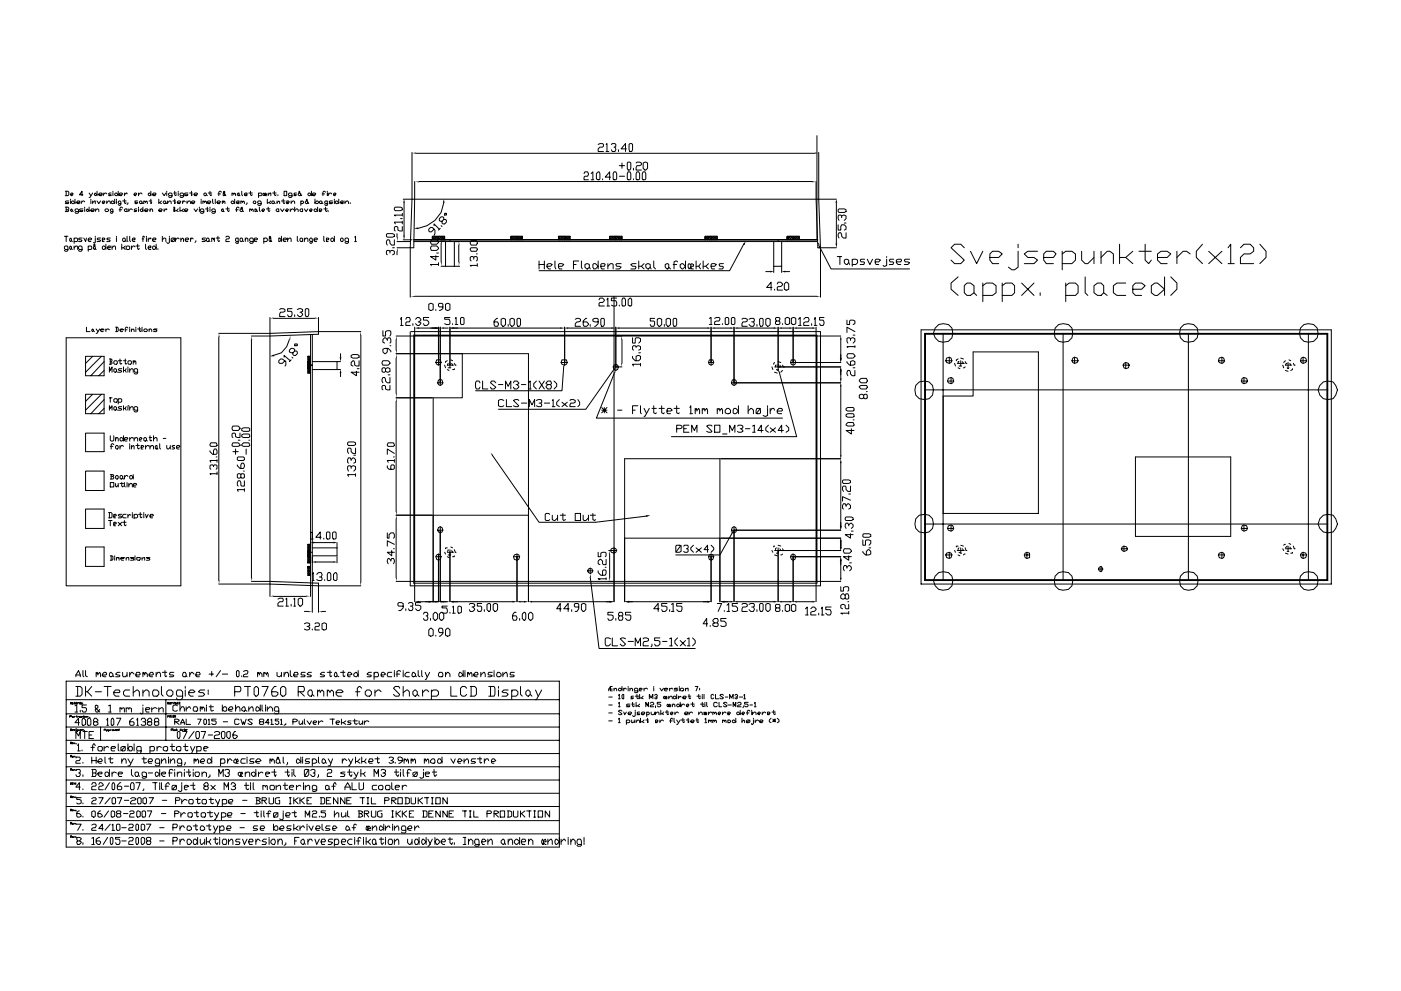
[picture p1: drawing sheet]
<svg xmlns="http://www.w3.org/2000/svg" width="420mm" height="297mm" viewBox="0 0 420 297" stroke-linecap="round" stroke-linejoin="round" font-family="sans-serif">
<g fill="none" stroke="#000" stroke-width=".3">
<path d="M19.6 57.3h.8l.2 .3v.8l-.2 .2h-.8M19.8 57.3v1.3M21.2 58.4h.5l.3-.3-.3-.2-.5 .2v.3l.5 .2M21.2 59.7v.3M22.5 59.7v1.3M24.9 58.4h-1.1l.8-1.1v1.3M26.7 57.9l.6 .7M27.3 59.7v.3M27.8 57.9l-.8 1.3h-.3M28.3 58.1l.3-.2 .5 .5-.5 .2zM29.1 57.3v1.3M29.6 58.4h.8l.3-.3-.3-.2h-.5l-.3 .2 .3 .5h.5"/>
<path d="M31 57.9v.7M32 58.1l-.5-.2-.5 .5M33.3 57.9h-.5l-.3 .2 .3 .3h.5v.2h-.8M33.9 57.3v.3M33.9 57.9v.7M34.4 58.1l.5-.2 .6 .5-.8 .2zM34.4 59.7v1.3M34.9 59.7v.3M35.5 57.3v1.3M35.7 58.4h.8l.3-.3-.3-.2h-.5l-.3 .2 .3 .5h.5M37.3 59.7v1.1l.3 .2 .2-.2M37.3 57.9v.7"/>
<path d="M38.1 58.1v-.2h-.3l-.5 .5M40.2 58.4h.5l.3-.3-.3-.2-.5 .2v.3l.5 .2M41.5 57.9v.7M42.6 58.1l-.5-.2-.6 .5M44.4 58.1l.6-.2 .2 .5-.5 .2zM45.2 59.7v1.3l.3-.2M45.2 57.3v1.3M45.8 58.4h.8l.2-.3-.2-.2h-.6l-.2 .2 .2 .5h.6M47.6 59.7v1.3M48.7 57.9l.5 .7 .5-.7M50 57.3v.3M50 57.9v.7"/>
<path d="M51.6 58.6h-.8l-.3-.2 .3-.5h.5l.3 .2v.8l-.3 .3h-.5l-.3-.3M52.1 57.9h.8M52.4 57.3v1.1l.3 .2 .2-.2M52.4 59.7v1.3l.3-.2M53.4 57.3v.3M53.4 57.9v.7M55 58.6h-.8l-.2-.2 .2-.5h.6l.2 .2v.8l-.2 .3h-.6l-.2-.3M56.4 57.9h-.8l-.3 .2 .3 .3h.8l-.3 .2h-.8M56.9 57.9h.8M57.4 57.3v1.3l.3-.2M58.2 58.4h.8l.3-.3-.3-.2h-.5l-.3 .2 .3 .5h.5M60.3 59.7v.3"/>
<path d="M61.1 58.1l.5-.2 .3 .5-.5 .2zM61.9 58.4l.3 .2M62.4 57.9h1.1M63 57.3v1.1l.2 .2 .3-.2M63.8 59.7v1.1l.2 .2M64.6 59.7v1.3M65.4 58.1h.7M66.4 57.6l-.3-.3-.5 .3v1M66.9 57.6l.3-.3 .3 .3-.3 .3zM67.5 58.4l-.6 .2v-.7l.6 .2 .2 .5M69.6 58.1l.2-.2 .3 .5M69.6 57.9v.7"/>
<path d="M70.1 58.1l.3-.2 .2 .2v.5M70.4 59.7v1.3M71.2 58.1l.5-.2v.7l-.5-.2zM71.7 58.4l.3 .2M72.5 57.3v1.1l.3 .2M73.3 58.4h.8v-.5h-.5l-.3 .2 .3 .5h.5M74.6 57.9h1.1M75.1 57.3v1.1l.3 .2 .3-.2M77.5 58.1l.3-.2h.5l.3 .2-.3 .5h-.8M77.5 57.9v1.3M79.4 58.4l-.3 .2-.3-.5 .3-.2 .3 .2v.5M79.4 58.1l.2-.2 .3 .2v.3h-.5l.5 .2"/>
<path d="M80.2 59.7v1.3M80.4 58.4l.8-.5v.7M80.4 57.9v.7M81.8 57.9h1M82.3 57.3v1.1l.2 .2 .3-.2M83.3 58.4v.2M84.9 59.7v1.1l.3 .2 .3-.2M85.2 57.3h.8v1.3h-.8zM87.6 58.6h-.8l-.3-.2 .3-.5h.5l.3 .2v.8l-.3 .3h-.5l-.3-.3M88.9 57.9h-.5l-.3 .2 .3 .3h.5l-.3 .2h-.5M89.7 57.3l.3 .3-.3 .3zM90.2 58.4l-.5 .2-.3-.5 .6-.2 .5 .7"/>
<path d="M92.1 59.7v.5l-.3-.2zM92.3 58.1l.6-.2 .5 .5-.8 .2zM93.4 57.3v1.3M93.7 58.4h.8l.2-.3-.2-.2h-.6l-.2 .2 .2 .5h.6M94.5 59.7v1.3M96.6 58.1h.8M97.6 57.6l-.2-.3-.6 .3v1M98.2 57.3v.3M98.2 57.9v.7M98.4 57.9v.7M99.5 58.1l-.5-.2-.6 .5M100 58.4h.5l.3-.3-.3-.2-.5 .2v.3l.5 .2"/>
<path d="M100.3 59.7v.3M101.6 59.7v1.3M120.9 59.7h129.9M123.6 45.7v14l-.6 14.6h1.1l.3-19.9M124.6 45.9h119.9M125.7 54.4h118M175.2 52l.2-.5h.8l.3 .8-.3 .5h-.8l-.2 .3v.8h1.3M177.3 52l.5-.5v2.4M177.3 53.9h.8M178.9 52l.5-.5h.3l.2 .5v1.6l-.2 .3-.8-.3zM179.4 43.3l.5-.3h.8l.3 .3v.5l-.3 .3h-.8l-.5 .5v.8h1.6M180.7 53.6v.3"/>
<path d="M181.8 43.3l.2-.3v2.4M181.8 45.4h.8M183.1 53.1h-1.6l1.3-1.6v2.4M183.4 43.3l.2-.3h.8l.3 .3v.5l-.6 .3M184.1 51.5h.6l.2 .5v1.6l-.2 .3h-.6l-.2-.3v-1.6zM184.4 44.1l.3 .5-.3 .8h-.8l-.2-.5M185.5 44.9v.5M185.7 49.7h1.6M185.7 52.8h1.6M186.5 48.9v1.5M187.9 44.6h-1.6l1.3-1.6v2.4M188.1 48.9l.3-.3h.5l.3 .3v1.5l-.3 .6h-.5l-.3-.6z"/>
<path d="M188.4 51.5h.5l.3 .5v1.6l-.3 .3h-.5l-.3-.3v-1.6zM188.6 43.3l.3-.3h.5l.3 .3v1.6l-.3 .5h-.5l-.3-.5zM190 50.4v.6M190 53.6v.3M190.8 48.9l.2-.3h.8l.6 .3v.5l-.6 .3h-.8l-.2 .5v.8h1.6M191 51.5h.6l.2 .5v1.6l-.2 .3h-.6l-.2-.3v-1.6zM192.9 48.9l.5-.3 .8 .3v1.5l-.5 .6-.8-.6zM192.9 51.5h.5l.3 .5v1.6l-.3 .3h-.5l-.3-.3v-1.6zM245 40.7v31.2M245.5 45.7v14l.6 14.6h-.8l-.6-19.9M19.3 70.8h1.1M19.6 62.1h.8l.2 .3-.2 .5"/>
<path d="M19.8 62.9h.6l.2 .2-.2 .3h-.8M19.8 62.1v1.3M19.8 70.8v1.6M20.4 74.8h-.8l-.3-.3v-.5l.3-.3h.5l.3 .3v1.1l-.3 .2h-.5l-.3-.2M20.6 60.2h-.8l-.2 .3 .2 .3h.8l-.2 .2h-.8M20.9 71.6l.3-.3 .2 .3v.5l-.2 .3-.3-.3zM20.9 74l.3-.3 .2 .3v.5l-.2 .3-.3-.3zM21.2 62.9l.2-.3 .3 .3-.3 .5zM21.2 60.2v.8M21.4 72.1l.3 .3M21.4 74.5l.3 .3M21.7 60.2l.8 .6-.8 .2-.3-.2z"/>
<path d="M21.7 63.1l.3 .3M22.2 71.6l.3-.3h.5l.3 .3v.5l-.3 .3h-.8M22.2 74.3l.8-.6 .3 .3v.8M22.2 71.3v1.6M22.2 73.7v1.1M23 60.8h.8v-.6h-.5l-.3 .3 .3 .5h.5M23.5 63.4h-.7l-.3-.3 .3-.5h.5l.2 .3v.8l-.2 .2h-.5l-.3-.2M24.3 60.2v.8M24.6 71.3h-.8l-.3 .3 1.1 .5-.3 .3h-.8M24.6 74.8h-.8l-.3-.3v-.5l.3-.3h.5l.3 .3v1.1l-.3 .2h-.5l-.3-.2M24.9 62.6h-.8l-.3 .3 .3 .2h.8l-.3 .3h-.8M25.1 71.3l.6 1.1 .2-1.1"/>
<path d="M25.4 60.5l-.5-.3-.6 .6M25.4 62.1v.3M25.4 62.6v.8M26.2 62.6l.5 .5-.5 .3-.3-.3zM26.5 71.9h.8l.2-.3-.2-.3h-.6l-.2 .3v.5l.2 .3h.6M26.5 74l.2-.3h.6l.2 .3v.5l-.2 .3h-.8M26.5 73.7v1.6M26.7 62.1v1.3M27.3 63.1h.7l.3-.2-.3-.3h-.5l-.2 .3 .2 .5h.5M27.3 60.2v.8M27.8 60.8l.8-.6v.8M27.8 60.2v.8"/>
<path d="M28 73.5l.3-.3 .3 .3-.3 .2zM28.6 63.1l.8-.5 .2 .3v.5M28.6 71.3v1.4l-.3 .2-.3-.2M28.6 74.5l-.3 .3-.3-.3v-.5l.3-.3 .5 1.1M28.6 62.6v.8M28.6 70.8v.3M29.1 60.2l.5 .8 .6-.8M30.2 71.3h-.8l-.3 .3 1.1 .5-.3 .3h-.8M30.7 60.8h.5l.3-.3-.3-.3-.5 .3v.3l.5 .2M30.7 71.9h.5l.3-.3-.3-.3h-.5v1.1h.5M30.7 74l.5-.3 .5 .6-.7 .5-.3-.3zM31.7 62.6h.6l.2 .3-.2 .5h-.6l-.2-.3z"/>
<path d="M31.7 73.2v1.6M32 60.8l.8-.6 .3 .3v.5M32 60.2v.8M32.3 74.3h.8v-.6h-.6l-.2 .3v.5l.2 .3h.6M33.1 71.3h-.8l-.3 .3 1.1 .5-.3 .3h-.8M33.6 60.2l.8 .6-.8 .2-.3-.2zM33.6 74.3l.8-.6 .3 .3v.8M33.6 73.7v1.1M33.9 63.4h-.6l-.2-.3 .2-.5 .6 .3v.8l-.3 .2-.5-.2M34.9 60.2v.8M34.9 70.8v.3M34.9 71.3v1.1"/>
<path d="M35.7 62.9h.8M36.2 61h-.5l-.2-.2 .2-.6 .5 .3v.8l-.2 .3-.5-.3M36.5 73.2v1.6M36.8 62.4l-.3-.3-.5 .3v1M36.8 71.6l.2-.3 .6 .3v.5l-.3 .3-.5-.3zM36.8 60.2h1M37 74.3l.6 .5M37.6 62.6h.5v.8h-.5l-.3-.3zM37.6 73.7l-.6 .6h-.5M37.6 72.1l.2 .3M37.8 74l.3-.3h.5l.3 .3v.5l-.3 .3h-.5l-.3-.3zM38.1 70.8v1.3l.3 .3"/>
<path d="M38.4 60.8l-.3 .5M38.6 62.6v.8M38.9 70.8v1.3l.3 .3M39.4 73.7v1.1M39.7 62.9l-.5-.3-.6 .5M39.7 71.9h.8v-.6h-.5l-.3 .3v.5l.3 .3h.5M40.5 74l-.5-.3-.6 .6M40.7 73.7h1.1M41 62.6h-.5l-.3 .3 .3 .2h.5l-.3 .3h-.5M41.3 60.2h-.8v.6h.8l-.3 .2h-.5M41.3 73.2v1.3l.2 .3 .3-.3M41.5 62.1v.3"/>
<path d="M41.5 62.6v.8M42.1 60.2l.5 .3-.3 .5-.5-.2zM42.3 62.6h.3l.3 .5-.3 .3-.5-.3zM42.6 60.8l.3 .2M42.6 71.6h.5M42.9 62.1v1.3M43.1 60.5l.3-.3 .3 .6M43.1 60.2v.8M43.4 63.1h.8l.2-.2-.2-.3h-.5l-.3 .3 .3 .5h.5M43.4 71.1l-.5-.3v1.6M43.7 60.5l.2-.3 .3 .3v.5M43.7 73.2v1.3l.2 .3"/>
<path d="M43.9 70.8v.3M43.9 71.3v1.1M44.4 74.3h.8v-.6h-.5l-.3 .3v.5l.3 .3h.5M44.4 71.3v1.1M44.7 60.2h.8M45 63.1l.2-.5h.3l.3 .3v.5M45 62.6v.8M45.2 71.6v-.3h-.2l-.6 .6M45.8 71.9h.8l.2-.3-.2-.3h-.6l-.2 .3v.5l.2 .3h.6M45.8 74l.5-.3 .5 .6-.8 .5-.2-.3zM46.8 73.2v1.6M47.4 74.5v.3"/>
<path d="M47.6 63.1h.8l.3-.2-.3-.3h-.5l-.3 .3 .3 .5h.5M47.9 60.8l.5 .2M48.4 60.2l-.8 .6M48.7 71.9l.8-.6 .2 .3v.8M48.7 70.8v1.6M48.9 60.5l.6-.3 .2 .6-.5 .2zM49.2 62.6v.8M49.7 60.8l.3 .2M50 62.9v-.3h-.3l-.5 .5M50.3 60.8l.8-.6 .2 .3v.5M50.3 60.2v.8M50.8 71.3v1.4l-.3 .2-.5-.2"/>
<path d="M50.8 70.8v.3M51.3 71.6l.3-.3h.5l.3 .3v.5l-.3 .3h-.5l-.3-.3zM51.9 60.2h.8M52.1 62.1v.3M52.1 62.6v.8M52.4 62.1v1.3M52.4 71.3l-1.1 1.1M52.7 71.3v1.1M52.9 63.1l.5 .3M53.2 60.8h.8l.2-.3-.2-.3h-.6l-.2 .3 .2 .5h.6M53.4 62.6l-.5 .5h-.5M53.7 71.6l-.5-.3-.5 .6"/>
<path d="M54 62.1v1.3M54.2 71.9l.6-.6 .2 .3v.8M54.2 71.3v1.1M54.5 63.1l.5 .3M54.8 60.2v.8M55 62.6l-.5 .5h-.5M55.3 63.1h.8l.3-.2-.3-.3h-.5l-.3 .3 .3 .5h.5M55.6 60.5l-.6-.3-.2 .6M55.6 71.9h.8l.2-.3-.2-.3h-.6l-.2 .3v.5l.2 .3h.6M56.1 60.8l.8-.6 .2 .3v.5M56.1 60.2v.8M57.1 71.3v1.1"/>
<path d="M57.4 60.8h.8l.3-.3-.3-.3h-.5l-.3 .3 .3 .5h.5M57.9 71.6l-.5-.3-.3 .6M58.2 62.6l.5 .8 .6-.8M58.7 72.1l-.2 .6M59.8 62.1v.3M59.8 62.6v.8M60.3 60.2v.8M60.9 60.5l.2-.3 .3 .6M60.9 60.2v.8M61.1 63.4h-.8l-.2-.3 .2-.5h.6l.2 .3v.8l-.2 .2h-.6l-.2-.2M61.4 60.5l.2-.3 .3 .3v.5M61.6 71.3h-.7l-.3 .3 1 .5-.2 .3h-.8"/>
<path d="M61.6 62.6h.8M61.9 71.6l.3-.3 .5 .3v.5l-.3 .3-.5-.3zM62.2 60.8h.8l.2-.3-.2-.3h-.6l-.2 .3 .2 .5h.6M62.2 62.1v1.3l.2-.3M62.7 72.1l.3 .3M63 62.1v.3M63 62.6v.8M63.5 71.6l.3-.3 .2 .6M63.5 71.3v1.1M64 71.6l.3-.3v1.1M64.6 63.4h-.8l-.3-.3 .3-.5h.5l.3 .3v.8l-.3 .2h-.5l-.3-.2M64.8 71.3h1.1"/>
<path d="M65.1 60.8h.8l.2-.3-.2-.3h-.5l-.3 .3 .3 .5h.5M65.4 70.8v1.3l.2 .3 .3-.3M66.7 60.5l.2-.3v.6M66.7 62.6h.2v.8l-.5-.3zM66.7 60.2v.8M66.9 60.5l.3-.3 .3 .3v.5M66.9 63.1l.3 .3M67.7 71.1l.3-.3h.5l.3 .3-.3 .5h-.5l-.3 .3v.5h1.1M67.7 62.6h1.1M68.3 62.1v1l.2 .3 .3-.3M69.3 60.5l.5-.3 .6 .6-.8 .2zM70.6 62.9h.8"/>
<path d="M70.9 60.8h.8v-.6h-.5l-.3 .3 .3 .5h.5M71.4 72.4h-.5l-.3-.3v-.5l.3-.3h.5v1.6h-.5l-.3-.2M71.7 62.4l-.3-.3-.5 .3v1M72 71.6l.2-.3 .6 .3v.5l-.3 .3-.5-.3zM72.2 60.5l.3-.3 .3 .6M72.2 62.4l.3-.3 .3 .3-.3 .2zM72.2 60.2v.8M72.8 60.5l.2-.3 .3 .3v.5M72.8 63.1l-.6 .3-.2-.5 .5-.3 .5 .8M72.8 72.1l.2 .3M73.6 71.9l.2-.6h.3l.2 .3v.8M73.6 71.3v1.1"/>
<path d="M74.1 60.8l-.3 .5M74.9 62.9l.2-.3 .3 .5M74.9 62.6v.8M75.4 62.9l.3-.3 .2 .3v.5M75.9 60.5l.6-.3 .2 .6-.5 .2zM75.9 72.4h-.8l-.2-.3v-.5l.2-.3h.6l.2 .3v1.1l-.2 .2h-.6l-.2-.2M76.2 71.9h.8l.3-.3-.3-.3h-.5l-.3 .3v.5l.3 .3h.5M76.5 62.6l.5 .3-.3 .5h-.2zM77 63.1l.3 .3M77.8 62.1v1l.3 .3M78.3 61h-.8l-.2-.2 .2-.6h.6l.2 .3v.8l-.2 .3h-.6l-.2-.3M78.6 63.1h.5l.3-.2-.3-.3-.5 .3 .2 .5h.3"/>
<path d="M79.1 71.6l.3-.3h.5l.3 .3v.5l-.3 .3h-.8M79.1 71.3v1.6M79.9 62.6h1.1M80.4 62.1v1l.3 .3 .3-.3M80.7 71.1l.3-.3 .2 .3-.2 .2zM80.7 60.8l.5 .2M81.2 60.2l-.5 .6h-.5M81.2 72.1v.3l-.5-.3v-.5l.3-.3h.2v.8l.3 .3M81.8 60.2l.5 .3-.3 .5-.5-.2zM82.3 60.8l.2 .2M82.8 62.9l.3-.3h.5v.8h-.5zM83.1 60.8l.5-.6 .3 .3v.5"/>
<path d="M83.1 60.2v.8M83.6 71.3l.8 .6-.5 .5h-.3zM84.1 62.6l.6 .8 .5-.8M84.4 70.8v1.6M84.4 60.2h1.1M84.9 71.9h.8l.3-.3-.3-.3h-.5l-.3 .3v.5l.3 .3h.5M85.7 63.1h.6l.2-.2-.2-.3-.6 .3 .3 .5h.3M86 60.8h.5l.3-.3-.3-.3h-.5v.8h.5M86.3 71.9l.7-.6 .3 .3v.8M86.3 71.3v1.1M87 62.6v.8M87.3 60.8l.8-.6 .3 .3v.5"/>
<path d="M87.3 60.2v.8M88.1 62.9l-.5-.3-.6 .5M88.4 63.1l.8-.5 .2 .3v.5M88.4 62.1v1.3M89.2 70.8v1.3l.2 .3M90 71.6l.2-.3 .6 .3v.5l-.3 .3-.5-.3zM90.2 60.5l.3-.3 .5 .3-.2 .5h-.6M90.2 62.6h.6v.8h-.6l-.2-.3zM90.2 60.2v1.4M90.8 72.1v.3M91.3 62.6l.5 .8 .5-.8M91.3 71.9l.8-.6 .2 .3v.8"/>
<path d="M91.3 71.3v1.1M92.3 60.8l-.5 .2-.3-.5 .6-.3 .5 .8M92.9 63.1h.5l.3-.2-.3-.3-.5 .3 .2 .5h.3M93.7 72.4h-.6l-.2-.3v-.5l.2-.3 .6 .3v1.1l-.3 .2-.5-.2M94.2 71.9h.8l.2-.3-.2-.3h-.5l-.3 .3v.5l.3 .3h.5M94.5 60.8l.5-.6 .5 .3-.3 .5zM94.5 62.6l.7 .5-.7 .3-.3-.3zM95.2 62.1v1.3M95.8 60.5l.5-.3 .3 .6-.6 .2zM95.8 63.1h.5l.3-.2-.3-.3h-.5v.8h.5M96.6 60.8l.2 .2M97.1 70.8v1.3l.3 .3"/>
<path d="M97.1 62.6h1.1M97.6 62.1v1l.3 .3 .3-.3M97.9 71.9h.5l.3-.3-.3-.3h-.5v1.1h.5M98.2 61h-.6l-.2-.2 .2-.6h.6v1.4h-.6l-.2-.3M98.4 63.1v.3M99.2 71.6l.5-.3 .6 .6-.8 .5-.3-.3zM99.7 60.2h-.7l-.3 .3 .3 .3h.7l-.2 .2h-.8M100.3 60.2v.8M100.3 70.8v1.6M100.8 60.2l.8 .6-.8 .2-.3-.2zM102.1 60.8h.8v-.6h-.5l-.3 .3 .3 .5h.5M102.1 71.6l.3-.3 .5 .3v.5l-.2 .3-.6-.3z"/>
<path d="M103.5 60.8l.7-.6 .3 .3v.5M103.5 60.2v.8M104.5 72.4h-.8l-.2-.3v-.5l.2-.3h.5l.3 .3v1.1l-.3 .2h-.5l-.2-.2M105 60.8v.2M106.4 71.1l.2-.3v1.6M106.4 72.4h.5M115.9 70.3l.3-.3h1.5l.6 .3v.5l-.6 .3h-1.5l-.3-.3zM116.9 75.8v-.5l-.2-.2h-.5l-.3 .2v.8l.3 .3M116.9 75.3l.6-.2 .8 .2v.8l-.6 .3M117.7 74.3h.6M118.3 71.9v1.6h-.8l-.6-.6-.2-1h-.5l-.3 .5 .3 1.1M118.5 62.1h1.6l.5 .3v.5l-.5 .2h-1.6l-.2-.2v-.5z"/>
<path d="M119.1 74.3h3.9v14.8M119.1 72.4h3.9M119.1 70v1.1M119.1 75.3v1.1M120.1 65.5h.5M120.6 67.9v1.3h-.7l-.6-.2v-.8l-.2-.3h-.6l-.2 .3v.8l.2 .2M120.6 66.6h-2.3l.2 .5M120.6 64.5h-2.3l.2 .2M120.6 63.9v.8M120.6 66.3v.8M120.9 71.9h2.7M121.2 60.8v9.8"/>
<path d="M124.1 71.9h121.2M124.1 72.4h120.9M129.4 73.7h1.6l.5 .8-.5 .6h-1.6l-.3-.6zM129.4 71.9h1.6l.5 .8-.5 .5h-1.6l-.3-.5zM129.6 71.9v-1.1h3.7v1.1M129.9 70.8l-.3 .3 .8 .8 1.1-1.1v1.1M130.2 68.7l-.8 .8h-.5l-.3-.3v-.5l.5-.5h.5l.8 .8v1l-.2 .6M130.2 67.6v-.5l1.6 1.6M130.2 70.8l.8 1.1 .8-1.1 .8 1.1 .7-.8-.2-.3M130.4 70.8l-.8 .8M130.7 76.6v1.4l-1.6-1.1h2.4M130.7 70.8l.8 1.1"/>
<path d="M131 75.8h.5M131 70.8l-1.1 1.1-.3-.6M131.2 70.8l.8 1.1 .8-1.1M131.5 79.3h-2.4l.3 .3M131.5 78.8v.8M132 68.4l-.5 .6M132.3 67.6l.3 .3M132.3 79.8h1.3M132.3 72.9v5.6M132.6 70.8l.7 .8-.2 .3-.8-1.1-.8 1.1M133.1 60.8a8.8 8.8 0 0 1-7.7 7.6M133.1 65.8h.5l.3 .3v.5l-.6 .5h-.5l-.2-.2v-.6l.5-.5v-.5l-.3-.3h-.5l-.5 .5v.6l.2 .2h.6"/>
<path d="M133.3 63.9h.6v.6h-.6zM133.6 72.4v7.4h2.7M134.9 71.9v.5M136.3 79.8h1.5M136.3 72.4v7.4M137.6 73.5v5M141 74.5l.3-.2h1.6l.2 .5-.2 .5h-1.6zM141.3 72.1h1.6l.2 .6-.2 .8h-1.6l-.3-.6zM142.1 77.7v-.5l-.3-.3h-.5l-.3 .3v.8l.3 .2M142.1 77.2l.2-.3h.6l.2 .3v.8l-.2 .2M142.9 76.1h.2M143.1 79.6h-2.1l.3 .2"/>
<path d="M143.1 79v.8M153.2 70.8v1.1M153.5 70.8l1 1.1 .8-1.1M153.7 70.8l-.5 .8M154 70.8l1 1.1M154.3 70.8l-.8 1.1-.3-.6M154.5 70.8l1.1 1.1 .8-1.1M154.8 70.8l-.8 1.1-.8-.8v-.3h3.4v1.1M155 71.9v-1.1l.8 1.1M155.6 70.8l.8 1.1M155.8 70.8l-.8 1.1M156.1 70.8l.5 .8"/>
<path d="M156.6 71.1l-.5 .8M161.7 78.2v2.4M161.7 79.3h1.5M163.2 78.2v2.4M164 79.8h1.1l.5-.5-.5-.3-1.1 .3v.8l.6 .5h.5M166.4 78.2v1.9l.3 .5M167.5 79.8h1l.6-.5-.6-.3h-.8l-.2 .3v.8l.2 .5h.8M167.5 71.9v-1.1h3.4v1.1M167.7 70.8l-.2 .3 .8 .8 .8-1.1M168.3 70.8l1 1.1M168.5 70.8l-.8 1.1-.2-.6M168.8 70.8l1.1 1.1 .8-1.1"/>
<path d="M169.3 71.9v-1.1l.8 1.1M169.6 70.8l-.8 1.1-.8-1.1-.5 .8M169.9 70.8l.8 1.1M170.1 70.8l-.8 1.1M170.4 70.8l.5 .8M170.9 71.1l-.5 .8M172 79.3h.8M173.6 78.2h-1.6v2.4M174.4 78.2v1.9l.2 .5M175.4 79.3l.5-.3 .8 .3v.8l-.8 .5-.5-.5zM178.1 79h.5l.8 .8-.8 .8h-.5l-.3-.5v-.8zM179.4 78.2v2.4"/>
<path d="M180.2 79.8h1l.3-.5-.3-.3h-.8l-.2 .3v.8l.2 .5h.8M182.3 79.8l.8-.8h.5l.3 .3v1.3M182.3 79v1.6M182.8 71.9v-1.1h3.7v1.1M183.1 70.8l-.3 .3 .8 .8 1.1-1.1v1.1M183.4 70.8l.7 1.1 .8-1.1 .8 1.1 .8-.8-.2-.3M183.6 70.8l-.8 .8M183.9 70.8l.8 1.1M184.1 70.8l-1 1.1-.3-.6M184.4 70.8l.8 1.1 .8-1.1M185.2 70.8l1.1 1.1 .2-.3-.8-.8M185.5 70.8l-.8 1.1"/>
<path d="M186.3 79h-1.4l-.2 .3 .2 .5h.8l.6 .3-.6 .5h-1M190.8 79h-1.1l-.5 .3 .5 .5h.8l.3 .3-.3 .5h-1.3M191.6 78.2v2.4M192.4 79.8l.7 .8M193.1 79l-.7 .8h-.8M193.7 79.3l.5-.3 .8 .3v.8l-.8 .5-.5-.5zM196.1 78.2v1.9l.5 .5M199.5 79.3l.5-.3 .6 .3v.8l-.3 .5-.8-.5zM201.9 79.3h1M203.2 78.5l-.3-.3-.8 .3v2.1M204 79.3l.8-.3 .8 .8-.8 .8h-.3l-.5-.5zM205.6 78.2v2.4"/>
<path d="M207.2 79.3l.2-.3 .6 .3v.5h-.8M208.8 78.2v2.4M209.5 79.8l.6 .8M210.1 79l-.6 .8h-.7M210.9 78.2v2.4M211.4 71.9v-1.1h3.7v1.1M211.7 70.8l-.3 .3 .8 .8 .8-1.1 .8 1.1 .8-1.1M211.7 79.8l.8 .8M211.9 70.8l.8 1.1 .8-1.1M212.2 70.8l-.8 .8M212.5 79l-.8 .8h-.8M212.5 70.8l.8 1.1"/>
<path d="M212.7 70.8l-1 1.1-.3-.6M213.3 79.8h1l.5-.5-.5-.3h-.8l-.2 .3v.8l.2 .5h.8M213.8 70.8l1 1.1 .3-.3-.8-.8M214 70.8l-.7 1.1M214.8 70.8l.3 .3-.8 .8-1-1.1v1.1M217 79h-1.1l-.3 .3 .3 .5h.8l.3 .3-.3 .5h-1.1M223 73.2l-4.2 7.9h-57.1M232 79.8h2.4M232 72.4v9.3M233.4 71.9v.5M234.4 72.4v9.3M236 71.9v-1.1h3.7v1.1"/>
<path d="M236.3 70.8l-.3 .3 .8 .8 .8-1.1M236.5 70.8l.8 1.1 .8-1.1M236.8 70.8l-.8 .8M237.3 70.8l1.1 1.1 .8-1.1M237.9 70.8l1 1.1 .8-.8-.3-.3M238.4 70.8l1 1.1 .3-.3-.8-.8M238.7 70.8l-.8 1.1-.8-1.1-.8 1.1-.3-.6M245.5 73.5l3.7 7.1h23.6M245.5 74.3h5.3M246.1 74.3v14.8M250.8 60.8v12.1M251.1 76.9h1.3"/>
<path d="M251.4 67.4v1.6h.7v-1.1l.3-.5h.8l.5 .5v.8l-.5 .3M251.4 62.9l.2-.3h1.6l.5 .3v.5l-.5 .3h-1.6l-.2-.3zM251.9 76.9v2.4M252.4 65.3v-.6l-.3-.2h-.5l-.2 .2v.8l.2 .6M252.4 64.7l.5-.2 .8 .2v.8l-.5 .6M253.2 78l.5-.3 .8 .3v.8l-.5 .5-.8-.5zM253.2 66.9h.5M253.7 69.8v1.5h-.8l-.5-.5-.3-1h-.5l-.2 .5 .2 1M254.5 78.8l.3 .5M255.6 78l.3-.3h.7l.6 .3v.8l-.6 .5h-1M255.6 77.7v2.1M259.3 77.7h-1.1l-.2 .3 .2 .5h.8l.3 .3-.3 .5h-1"/>
<path d="M260.1 77.7l.8 1.6 .8-1.6M262.5 78.5h1l.6-.5-.6-.3h-.8l-.2 .3v.8l.2 .5h.8M265.9 77.7v1.9l-.5 .2-.6-.2M265.9 76.9v.3M268 77.7h-1l-.3 .3 .3 .5h.8l.2 .3-.2 .5h-1.1M268.8 78.5h1.3l.3-.5-.3-.3h-.8l-.5 .3v.8l.5 .5h.8M272.8 77.7h-1.3l-.3 .3 .3 .5h.8l.5 .3-.5 .5h-1.1M289.2 74.3l-1.1-1.1h-1.8l-1.1 1.1 4 3.7-1.1 1h-1.8l-1.1-1M291 75.3l1.9 3.7 1.8-3.7M296.9 77.2h2.6l1.1-1.1-1.1-.8h-1.8l-.8 .8v1.9l.8 1h1.8M305.3 75.3v4.8l-1 .8h-.8l-1.1-.8M305.3 73.2v1.1"/>
<path d="M311.1 75.3h-2.9l-1 .8 1 1.1h1.9l1 .8-1 1h-2.9M313 77.2h2.9l.8-1.1-.8-.8h-2.1l-.8 .8v1.9l.8 1h2.1M318.6 76.1l1-.8h1.9l1 .8v1.9l-1 1h-2.9M318.6 75.3v5.6M324.4 75.3v2.7l1 1h.8l1.9-1.8M328.1 75.3v3.7M330.2 77.2l1.9-1.9h.7l1.1 .8v2.9M330.2 75.3v3.7M335.8 73.2v5.8M337.6 77.2l2.1 1.8M339.7 75.3l-2.1 1.9h-1.8M341.6 75.3h3.7"/>
<path d="M343.4 73.2v4.8l1.1 1 .8-1M347.1 77.2h2.9l1.1-1.1-1.1-.8h-1.8l-1.1 .8v1.9l1.1 1h1.8M353 75.3v3.7M356.9 76.1l-1-.8h-1.1l-1.8 1.9M360.6 73.2l-1.8 2.1v1.9l1.8 1.8M362.5 75.3l3.9 3.7M366.4 75.3l-3.9 3.7M368.3 74.3l.8-1.1v5.8M368.3 79h1.9M372 74.3l1.1-1.1h1.8l1.1 1.1v1l-1.1 .8h-1.8l-1.1 1.1v1.8h4M377.8 73.2l1.9 2.1v1.9l-1.9 1.8M25.9 98.1v1.3h1.1"/>
<path d="M27.5 98.9l.3-.3 .2 .5-.2 .3zM28 99.1l.3 .3M28.8 98.6l.6 .8M29.9 98.6l-.8 1.3h-.3M30.2 98.9h1l-.2-.3h-.6l-.2 .3 .2 .5h.6M31.7 98.9l.6-.3 .5 .3M31.7 98.6v.8M34.7 98.1h.5l.3 .2v.8l-.3 .3h-.5M34.9 98.1v1.3M36 98.9h1l-.2-.3h-.6l-.2 .3 .2 .5h.6M37.6 98.9h.5M38.4 98.3l-.3-.2-.5 .2v1.1"/>
<path d="M38.9 98.1v.2M38.9 98.6v.8M39.4 98.9l.6-.3 .2 .3v.5M39.4 98.6v.8M40.7 98.1v.2M40.7 98.6v.8M41.3 98.6h1M41.8 98.1v1l.3 .3 .2-.3M42.6 98.1v.2M42.6 98.6v.8M43.1 98.9l.3-.3h.5l.3 .5-.3 .3h-.5zM44.7 98.9l.5-.3 .3 .3v.5"/>
<path d="M44.7 98.6v.8M47.1 98.6h-.8l-.3 .3h.8l.3 .2-.3 .3h-.8M81 95.2v83.6M82 95.4h12.5M83.9 92.8l.2-.3h.8l.6 .3v.5l-.6 .3h-.8l-.2 .5v.8h1.6M87.6 92.5h-1.3v.8h1l.3 .3v.8l-.3 .5h-.8l-.2-.5M88.4 94.4v.5M89.2 92.8l.5-.3 1.1 .3v.5l-.8 .3M90.2 93.6l.6 .5-.6 .8h-.5l-.5-.5M91.5 92.8l.3-.3h.5l.3 .3v1.6l-.3 .5h-.5l-.3-.5zM95.5 95.2v5l-20.1 .5M108.2 99.4h-12.7l-14.5 .5h-15.4"/>
<path d="M114.8 99.1v1.6h.8v-1.3l.6-.3h.7l.3 .3v.8l-.3 .5M120.1 95.7l.3-.5v2.3M120.1 97.5h.8M121.7 95.7l.3-.5h.8l.2 .8-.2 .5h-.8l-.3 .2v.8h1.3M123 99.4v76.2h123.1v-76.2h-122.8M123.8 97v.5M124.4 88.8h120.6M124.4 98.1v82.3M124.6 95.7l.5-.5h.6l.5 .8-.8 .5M125.7 96.5l.5 .2-.5 .8h-.6l-.5-.5M125.7 98.3h5.3M128.6 91.2l.5-.3 .8 .3v1.6l-.5 .2-.8-.2z"/>
<path d="M128.6 95.2h-1.6v.8h1.1l.5 .5v.5l-.5 .5h-.8l-.3-.5M130.7 92.8v.2M131.5 98.1v11.3M132 98.1v17.4M132.8 92h-1l-.3-.3v-.5l.3-.3h.8l.2 .3v1.3l-1 .5M133.1 98.3h1.3M133.6 91.2l.5-.3 .8 .3v1.6l-.5 .2-.8-.2zM134.9 95.2h-1.6v.5h1.4l.2 .5v.8l-.2 .3h-.8l-.6-.3M134.9 98.1v12.1M135.7 97v.3M136 98.3h32M136.5 95.4l.3-.2v2.1"/>
<path d="M136.5 97.3h.8M138.1 95.4l.3-.2h.5l.3 .2v1.6l-.3 .3h-.5l-.3-.3zM149.2 95.4h-.2l-.8 .8v1.1l.2 .5h.8l.3-.5-.3-.8h-1M150.3 95.7l.5-.3 .8 .3v1.6l-.5 .5-.8-.5zM152.4 97.3v.5M152.9 95.7l.6-.3 .8 .3v1.6l-.6 .5-.8-.5zM155.3 95.4h.5l.3 .3v1.6l-.3 .5h-.5l-.3-.5v-1.6zM169.3 98.1v11.3M170.4 98.3h13M172.5 95.7l.5-.3 1.1 .3v.5l-1.1 .3-.5 .5v.8h1.6M175.9 95.4h-.2l-.8 .8v1.1l.3 .5h.7l.6-.8-.6-.5h-1M176.7 80.1l.3 .5"/>
<path d="M177 97.3v.5M179.4 96.5h-1.1l-.5-.3v-.5l.5-.3h.8l.3 .3v1.3l-.8 .8h-.3M179.7 89.9l.2-.6h.8l.5 .6-.5 .8h-.8l-.2 .2v.8h1.5M180.2 95.7l.2-.3h.6l.2 .3v1.6l-.2 .5h-.6l-.2-.5zM182 89.9l.3-.6v2.4M182 91.7h.8M184.1 88.8v91.6M184.7 98.1v12.9M184.9 89.3h-1.5v.8h1.3l.2 .6v.8l-.2 .2h-.8l-.5-.2M185.7 91.5v.2M185.7 98.3h26.5M186.8 89.3h.5l.3 .6v1.6l-.3 .2h-.5l-.3-.2v-1.6z"/>
<path d="M188.4 89.9l.5-.6h.3l.2 .6v1.6l-.2 .2-.8-.2zM195 80.1l.3 .5M196.3 95.4h-1.3v.8h1.1l.2 .3v.8l-.2 .5h-.8l-.3-.5M197.1 95.7l.5-.3 .8 .3v1.6l-.5 .5-.8-.5zM199.2 97.3v.5M199.8 95.7l.5-.3 .8 .3v1.6l-.5 .5-.8-.5zM200.6 80.1l.5 .5M201.9 95.7l.2-.3h.6l.2 .3v1.6l-.2 .5h-.6l-.2-.5zM207.2 80.6v-1.3l-.6-.3-.2 .3v.8l.2 .5 .6-.5 .2 .5h.6M212.7 95.4l.6-.2v2.1M212.7 97.3h.8M213.3 98.1v11.3"/>
<path d="M214.3 95.4l.5-.2h.8l.3 .2-.3 .8h-.8l-.5 .3v.8h1.6M214.3 98.3h4.8M216.7 97v.3M217.5 95.4l.3-.2h.5l.2 .2v1.6l-.2 .3h-.5l-.3-.3zM219.3 95.4l.3-.2h.5l.3 .2v1.6l-.3 .3h-.5l-.3-.3zM220.1 98.1v17.4M221.2 98.3h10.8M222.5 95.7l.3-.3h.8l.5 .3v.5l-.5 .3h-.8l-.3 .5v.8h1.6M224.6 95.7l.6-.3h.8l.2 .3v.5l-.2 .3h-.6M226 96.5l.2 .5-.2 .8h-.8l-.6-.5M227 97.3v.5M227.8 95.7l.3-.3h.5l.3 .3v1.6l-.3 .5h-.5l-.3-.5z"/>
<path d="M229.7 95.7l.5-.3 .8 .3v1.6l-.5 .5-.8-.5zM229.7 81.4h1.3M231.5 86.2h-1.6l1.3-1.6v2.4M232.3 86.7v.3M232.8 96.2l-.2-.5 .2-.5h.8l.3 .2-.3 .8h-.8l-.2 .3v.5l.2 .3h.8l.3-.3v-.5l-.3-.3M233.1 85.1l.3-.5h.8l.5 .5-.5 .8h-.8l-.3 .3v.8h1.6M233.4 98.1v12.9M234.4 98.3h2.4M234.7 97v.3M235.2 85.1l.5-.5 .8 .5v1.6l-.5 .3-.8-.3zM235.5 95.4l.5-.2 .8 .2v1.6l-.5 .3-.8-.3zM235.5 81.4h1.3"/>
<path d="M237.3 95.4l.6-.2 .8 .2v1.6l-.6 .3-.8-.3zM237.9 98.1v11.3M238.9 98.3h4.8M239.4 95.7l.6-.5v2.3M239.4 97.5h.8M241 95.7l.6-.5h.8l.2 .5-.2 .8h-.8l-.6 .2v.8h1.6M243.4 97v.5M244.2 95.7l.3-.5v2.3M244.2 97.5h.8M244.7 98.1v82.3M247.1 95.2h-1.3v.8h1.1l.2 .5-.2 1h-.8l-.3-.5M254 96v1.3h.8v-1.1l.3-.2h.8l.5 .2v.8l-.5 .3"/>
<path d="M256.4 99.4l-2.4-1.3v1.6M276.2 98.9h123.1v76.2h-123.1zM277.3 99.9h120.9v74.1h-120.9zM282.8 99.9v74.1M287.3 83l-2.1 1.8v1.9l2.1 1.8M289.2 85.6l.8-.8h1l1.1 .8v2.2l-1.1 .7h-1l-.8-.7zM292.1 87.8l.8 .7M294.7 85.6l1.1-.8h1.9l1 .8v2.2l-1 .7h-3M294.7 84.8v5.6M300.6 85.6l1-.8h1.9l.8 .8v2.2l-.8 .7h-2.9M300.6 84.8v5.6M306.4 84.8l3.7 3.7"/>
<path d="M310.1 84.8l-3.7 3.7M311.9 87.8v.7M316.4 98.3a2.9 2.9 0 0 1 4.6-.6 2.9 2.9 0 0 1-.6 4.6l-1.6 .3-1.3-.3-1.1-1.1-.2-1.3zM318.8 99.9v74.1M319.6 85.6l1.1-.8h1.8l.8 .8v2.2l-.8 .7h-2.9M319.6 84.8v5.6M325.4 83v4.8l.8 .7M328.1 85.6l1-.8h1.1l.8 .8v2.2l-.8 .7h-1.1l-1-.7zM331 87.8l1.1 .7M337.6 84.8h-2.6l-1.1 .8v2.2l1.1 .7h2.6M339.7 86.7h2.7l1-1.1-1-.8h-1.9l-.8 .8v2.2l.8 .7h1.9M345.3 85.6l1-.8h.8l2.1 1.9-2.1 1.8h-.8l-1-.7z"/>
<path d="M349.2 83v5.5M351.1 83l1.9 1.8v1.9l-1.9 1.8M354 98.3a2.9 2.9 0 0 1 4.6-.6 2.9 2.9 0 0 1-.6 4.6l-1.6 .3-1.3-.3-1.1-1.1-.3-1.3zM356.4 99.9v74.1M390 98.3a2.9 2.9 0 0 1 4.6-.6 2.9 2.9 0 0 1-.6 4.6l-1.6 .3-1.3-.3-1.1-1.1-.3-1.3zM392.4 99.9v74.1M19.8 101.2h34.4v74.4h-34.4zM25.7 118.2h5.5v5.8h-5.5zM25.7 106.8h5.5v5.8h-5.5zM27.8 118.2l-2.1 2.1M27.8 106.8l-2.1 2.1M30.4 118.2l-4.7 4.7"/>
<path d="M30.4 106.8l-4.7 4.8M31.2 119.8l-3.9 4.2M31.2 108.4l-3.9 4.2M31.2 111l-1.6 1.6M32.8 107.6h.5l.3 .3-.3 .5M32.8 111.6v-1.6l.3 1 .5-1v1.6M32.8 119.2h.8M33.1 108.4l.5 .3v.2l-.3 .3h-.5M33.1 107.6v1.6M33.1 119.2v1.4M34.1 108.4l.3-.3h.5l.3 .3v.5l-.3 .3h-.5l-.3-.3zM34.1 110.8l.6-.3 .2 .3v.5l-.5 .3-.3-.3z"/>
<path d="M34.4 119.5h.5l.3 .3v.5l-.3 .3h-.5l-.3-.3v-.5zM34.9 111.3l.3 .3M35.5 119.8l.2-.3h.5l.3 .3v.5l-.3 .3h-.7M35.5 119.5v1.6M35.5 108.1h1M36 107.6v1.3l.2 .3 .3-.3M36.5 110.5h-.8l-.2 .3 1 .5-.3 .3h-.7M37 110v1.6M37 108.1h.8M37.6 107.6v1.3l.2 .3v-.3M37.6 111l.2 .6M37.8 110.5l-.2 .5h-.6"/>
<path d="M38.4 110v.2M38.4 110.5v1.1M38.6 108.1h.6l.2 .3v.5l-.2 .3h-.6l-.2-.3v-.5zM38.9 111l.8-.5 .3 .3v.8M38.9 110.5v1.1M40 108.4l.2-.3v.6M40 108.1v1.1M40.2 108.4l.3-.3 .2 .3v.8M41.3 111.6h-.8l-.3-.3v-.5l.3-.3h.5l.3 .3v1l-.3 .3h-.5l-.3-.3M65.6 101v73M75.4 101.8v71.4M85.2 107.1v-.6l1.8 1.6"/>
<path d="M85.5 108.1l-.8 .8h-.8l-.3-.2v-.6l.5-.5h.6l1 .8v1l-.2 .3M86.8 101.8l-.8 2.1-1.6 1.8-2.4 .8M87.3 107.9l-.5 .5M87.6 107.1l.2 .2M88.4 105.2h.5l.3 .3v.5l-.6 .5h-.5l-.3-.2v-.6l.6-.5v-.5l-1.1-.3-.5 .6v.5l1 .2M88.4 103.1h.8v.5h-.8zM92.3 106.8v3.7v-.3l.8 .8-.8 .8M92.3 108.1l.8 1.1-.8 .8h.8M92.3 107.1l.8 1-.8 .8 .6-.5 .2 .3M92.3 108.4h.8M92.3 110.5h.8M92.3 106.8l.8 .8-.8 .8"/>
<path d="M92.3 109.2l.8 .8M92.3 107.6l.8 1.1M92.3 107.3l.6-.5 .2 .3-.8 .8M92.3 106.8h.8M92.3 108.4v3.4M92.3 110.8l.8 .8-.2 .2-.6-.5M92.3 108.4l.8 .5M92.3 111.8h.8M93.1 109.4h.6h-.6M93.1 110.2l-.2 .3-.6-.8 .8 .8M93.1 109.4l-.8 1.1M93.1 100.5v78.3"/>
<path d="M93.1 108.7h-.8l.8 .7M93.1 108.7l-.8 .7M93.1 109.7l-.8 .8M93.1 110.5l-.8 1.1M93.1 110l-.8 1M93.7 100.5v83M93.7 110.8h8.4M93.7 108.4h8.4M101.1 108.4v2.4M102.1 106v1.1M102.1 111.8v1.1M105.3 106.5l.5-.2h1.4l.5 .2v.6l-.5 .2h-1.4l-.5-.2z"/>
<path d="M106.9 111.3v1.3l-1.6-1h2.4M107.2 110.5h.5M107.7 108.1v1.6h-.8l-.5-.3v-.7l-.3-.6-.8 .6v.7l.5 .3M108.2 100.5v74M114.8 108.1h1.6l.5 .8-.5 .5h-1.6l-.2-.5zM115.6 110.5l.6-.3 .7 .3v.8l-.7 .3-.6-.3v-.8l-.2-.3h-.6l-.2 .3v.8l.2 .3h.6l.2-.3M116.2 104.4v1.1l-.6 .5-.8-.5v-.8l.6-.3h1l.8 .8v.3M116.2 102v-.2l-.8-.6-.6 .6v.8l.6 .2M116.2 101.8l.2-.6h.5l.3 .6v.8l-.3 .2M116.4 112.4h.5M116.9 115.5v1.4h-.7l-.6-.3v-.8l-.2-.3h-.6l-.2 .3v.8l.2 .3M116.9 113.2v1.5h-.7l-.6-.5-.2-1h-.6l-.2 .5 .2 1"/>
<path d="M116.9 103.6h.3M118.8 119.2h10.8M118.8 106h39.7v74.4M118.8 100.7h133.3M118.8 101.8v3.2M118.8 107.3v10.6M124.1 100.5h120.9v74.3h-120.9zM130.7 108.7h1.6l-.3-.8h-1l-.3 .8 .3 .5 .5 .2 .5-.2 .3-.5M131.2 114.7h1.6l-.2 .6-.6 .2-.5-.2-.3-.6 .3-.8 .5-.2 .6 .2 .2 .8M133.3 109.4l.3 .8M134.1 108.1l-.5 .3v.3M134.1 110.8l.6 .2"/>
<path d="M134.4 110.2h.8M134.4 108.9l-.3 .5h1.9M135.2 107.9l.5 .2M135.5 108.9l.2 .5M136.3 110.5v.3h-.6M136.3 108.9l.2 .5h.3M138.6 106v13.2h-8.7v61.2M143.9 114.7l-.2-.5h-.8l-.3 .5v1.4l.3 .5h.8l.2-.5M144.7 114.2v2.4h1.6M148.7 114.7l-.5-.5h-.8l-.3 .5 1.6 1.4-.5 .5h-.8l-.3-.5M149.5 115.3h1.3M151.6 116.6v-2.4l.8 1.6 .8-1.6v2.4"/>
<path d="M151.9 119.8v2.1h1.6M154 114.7l.3-.5h.7l.6 .8-.8 .3M155 115.3l.6 .5-.6 .8h-.7l-.3-.5M156.4 115.3h1.3M158.5 114.7l.5-.5v2.4M158.5 116.6h.8M160.9 114.2l-.8 .8v.8l.8 .8M161.7 114.2l1.5 2.4M163.2 114.2l-1.5 2.4M164.3 115.3l-.5-.3v-.3l.5-.5h.8l.3 .8-.3 .3h-.8l-.5 .5 .5 .8h.8l.3-.5-.3-.8M166.2 114.2l.8 .8v.8l-.8 .8M167.7 119.8l-.7 .8v.8l.7 .5"/>
<path d="M168.3 108.7h1.8l-.2 .5-.6 .2-.8-.2-.2-.5 .2-.8h1.4l.2 .8M169.1 109.7l-.6 7.4h-25.9M173.3 119.8l.5 .8v.8l-.5 .5M183.9 110h1.6l-.3-.6-.5-.2-.6 .2-.2 .6 .2 .8 .6 .2 .5-.2 .3-.8M183.9 111l-8.2 11.7h-26.2M184.1 112.1l-5.2 13.2h55.8M184.7 110h1.8M186.5 101.8v7.1M189.7 106.8v.5l.8 .8h1.1l.5-.5v-.8l-.5-.3-.8 .3v1.3M189.7 101.2v1.6h.8v-1.3l.3-.3h.8l.5 .3v.8l-.5 .5M190.8 104.2l-.3-.6h-.5l-.3 .3v.8l.3 .3M190.8 103.9l.5-.3 .8 .3v.8l-.5 .3"/>
<path d="M191.6 105.7h.5M192.1 109.2h-2.4l.3 .5M192.1 108.9v.8M212.5 108.7h1.5l-.2-.8h-1.1l-.2 .8 .2 .5 .6 .2 .5-.2 .2-.5M219.3 114.7h1.6l-.2 .6-.6 .2-.5-.2-.3-.6 .3-.8 .5-.2 .6 .2 .2 .8M220.1 114.7h32M231.5 110l.3 .8M232.3 108.7l-.3 .5M232.3 110h19.8M232.3 111.6l.8 .2M232.8 109.4h-.2v.6M232.8 110.8l.6 .2v-.2"/>
<path d="M233.4 108.4l.8 .3M233.6 111.3l5.3 19.6h-37.6M233.9 109.4l.3 .6M234.7 111l-.5 .6M234.7 109.4l.2 .6M237.1 108.7h1.6l-.3 .5-.5 .2-.6-.2-.2-.5 .2-.8h1.1l.3 .8M237.9 108.7h14.2M252.1 101.8v5.5M252.1 111.3v2.1M252.1 115.8v20.6M254 108.4v.3l.8 .7h1.1l.5-.2v-.8l-.5-.3-.8 .3v1M254.3 106h1.6l.5 .8-.5 .5h-1.6l-.3-.5z"/>
<path d="M255.1 102v-.5l-.3-.3h-.5l-.3 .3v.8l.3 .5M255.1 101.5l.5-.3 .8 .3v.8l-.5 .5M255.9 100.5h.5M255.9 110.2h.5M256.4 103.9h-2.4l.3 .3M256.4 111v1.6h-.8l-.5-.5-.3-1.1h-.5l-.3 .6 .3 1M256.4 103.6v.6M257.7 115.8l.5-.3h1.6l.3 .6-.3 .5h-1.6zM257.7 113.9l.5-.5h1.6l.3 .8-.3 .5h-1.6zM259 118.4l.3-.2h.5l.3 .2v.8l-.3 .3h-.5l-.3-.3v-.8l-.5-.2-.8 .2v.8l.5 .3 .8-.3M259.8 117.4h.3M274.6 115.5a2.9 2.9 0 0 1 4.6-.6 2.9 2.9 0 0 1-.6 4.6 2.9 2.9 0 0 1-3.5-.5 2.9 2.9 0 0 1-.5-3.5z"/>
<path d="M277.3 116.9h120.9M277.5 100.2h120.4v73.5h-120.4zM282.8 118.7h9v-13.2h19.6v48.4h-28.6M283.6 108.1h1.9l-.3 .6-.5 .2-.8-.2-.3-.6 .3-.8 .8-.2 .5 .2 .3 .8M284.2 114.2h1.8M284.4 113.4l.8-.2 .6 .2 .2 .8-.2 .5-.6 .3-.8-.3-.2-.5zM284.7 107.1v1.8M285.2 113.2v1.8M286.3 108.9l.2 .8M287.3 107.6l-.5 .3v.2M287.3 110.2l.6 .3M287.6 108.4h-.3v.5"/>
<path d="M287.6 109.7h.8M288.1 108.1v1.6M288.1 107.3l.8 .3M288.7 108.4l.2 .5h-1.8M288.9 108.9h.3M289.5 110l-.6 .2M289.5 108.4l.2 .5h.3M321.5 108.1h1.8l-.2-.8-.8-.2-.6 .2-.2 .8 .2 .6 .6 .2 .8-.2 .2-.6M322.3 107.1v1.8M336.8 109.4h1.9l-.3 .8-.8 .3-.5-.3-.3-.8 .3-.5 .5-.2 .8 .2 .3 .5M337.6 108.7v1.8M365.4 108.1h1.8l-.2 .6-.6 .2-.7-.2-.3-.6 .3-.8 .7-.2 .6 .2 .2 .8"/>
<path d="M366.4 107.1v1.8M372.3 114.2h1.8l-.2 .5-.8 .3-.6-.3-.2-.5 .2-.8 .6-.2 .8 .2 .2 .8M373.1 113.2v1.8M384.7 109.4l.3 .8M385.5 108.1l-.5 .6M385.5 111l.8 .3M386 108.9h-.2l-.3 .5h1.6l-.3-.5M386 110.2l.3 .3 .3-.3M386.3 108.7v1.8M386.6 107.9l.5 .2M387.1 109.4h.2M387.6 110.5v.3l-.5 .2"/>
<path d="M387.9 108.9l.2 .5h.3M390 108.1h1.8l-.2-.8-.8-.2-.5 .2-.3 .8 .3 .6 .5 .2 .8-.2 .2-.6M390.8 107.1v1.8M25.7 129.8h5.5v5.6h-5.5zM31.2 122.4l-1.6 1.6M32.8 122.9v-1.3l.3 .8 .5-.8v1.3M33.1 130.6v1.3l.2 .3h.6l.2-.3v-1.3M33.1 133.8h.8M34.1 133.3l-.2-.3-.6 .3v1.3M34.1 122.1l.6-.2 .2 .2v.6l-.5 .2-.3-.2zM34.7 131.7l.2-.6h.3l.3 .3v.8M34.7 133.8l.5-.3 .3 .3v.5l-.6 .3-.2-.3z"/>
<path d="M34.7 131.1v1.1M34.9 122.7l.3 .2M36 131.4l.5-.3 .5 .6-.8 .5-.2-.3zM36 133.5v1.1M36.5 121.9h-.8l-.2 .2 1 .6-.3 .2h-.7M37 133.8l-.5-.3-.5 .6M37 121.6v1.3M37 130.6v1.6M37.3 131.7h.8l.3-.3-.3-.3h-.5l-.3 .3v.5l.3 .3h.5M37.6 122.4l.2 .5M37.8 121.9l-.2 .5h-.6M38.4 121.9v1"/>
<path d="M38.4 121.6h.2M38.9 122.4l.8-.5 .3 .2v.8M38.9 121.9v1M38.9 131.1v1.1M38.9 133v.3M38.9 133.5v1.1M39.4 134.1l.6-.6 .2 .3v.8M39.4 133.5v1.1M40 131.4l-.6-.3-.5 .6M40.2 131.7l.8-.6 .3 .3v.8M40.2 131.1v1.1M40.7 133.5h1.1"/>
<path d="M41.3 133v1.3l.2 .3 .3-.3M41.3 122.9h-.8l-.3-.2v-.6l.3-.2h.5l.3 .2v1.1l-.3 .3h-.5l-.3-.3M41.8 131.7h.5l.3-.3-.3-.3-.5 .3v.5l.5 .3M42.3 134.1h.6l.2-.3-.2-.3h-.6v1.1h.6M43.1 131.4l.3-.3 .5 .3v.5l-.2 .3-.6-.3zM43.7 133.5v1.1M43.9 131.9l.3 .3M44.7 133.8l-.5-.3-.5 .6M44.7 131.1h.8M45 130.6v1.3l.2 .3 .3-.3M45 134.1l.8-.6 .2 .3v.8M45 133.5v1.1"/>
<path d="M46 131.7l.8-.6 .3 .3v.8M46 130.6v1.6M46.6 133.8l.5-.3v1.1l-.5-.3zM47.1 134.3l.3 .3M47.9 133v1.3l.3 .3M48.9 131.4h.8M50 133.5v.8l.3 .3 .8-.5M51.1 133.5v1.1M52.4 133.5h-.5l-.3 .3 .8 .5-.3 .3h-.5M52.9 134.1h.8l.3-.3-.3-.3h-.5l-.3 .3v.5l.3 .3h.5M63 135.1v.3l.8 .8h1l.3-.3v-.8l-.3-.5h-.5l-.3 .5v1.1M63.2 132.7h1.6l.3 .8-.3 .3h-1.6l-.2-.3z"/>
<path d="M64 139.9l-.2-.6h-.6l-.2 .3v.8l.2 .3M64 139.6l.3-.3h.5l.3 .3v.8l-.3 .3M64.8 137h.3M65.1 138h-2.1l.2 .6M65.1 137.8v.8M69.8 132.7h1.6l.6 .8-.6 .3h-1.6l-.2-.3zM69.8 127.7h1.6l.6 .8-.6 .5h-1.6l-.2-.5zM69.8 135.4h1.6M70.6 134.6v1.6M71.2 139.3v.3l.8 .8h1l.3-.5-.3-1.1h-.5l-.3 .5v1.1M71.4 137h1.6l.3 .2v.6l-.3 .2h-1.6l-.2-.2v-.6zM71.4 131.9h.6"/>
<path d="M72 129.8v1.3h-.8l-.6-.2v-.8l-.2-.3h-.6l-.2 .3v.8l.2 .2M72.5 133.3l.5-.6h1.6l.3 .8-.3 .3h-1.6l-.5-.3zM72.5 130.4l.5-.3h1.6l.3 .3v.5l-.3 .2h-1.6l-.5-.2zM72.5 128.5l.5-.3h1.6l.3 .3v.5l-.3 .3h-1.6l-.5-.3zM73.8 134.6v1.6M74.6 131.9h.3M104.5 132.5h1.6l.5 .2v.6l-.5 .2h-1.6l-.3-.2v-.6zM105.3 139.9l.5-.3 .8 .3v.8l-.5 .5M105.3 138l-.3-.8h-.5l-.3 .6v.8l.3 .2M105.3 137.8l.5-.6 .8 .6v.8l-.5 .2M106.1 136.4h.5M106.6 134.3v1.6h-.8l-.5-.5v-.8l-.3-.3h-.5l-.3 .3v.8l.3 .5"/>
<path d="M116.2 139.6v.5l.5 .6h1.3l.3-.3v-.8l-.3-.3h-.5l-.3 .3v1.1M116.4 132.7h1.6l.3 .8-.3 .3h-1.6l-.2-.3zM118 137h.3M118.3 138h-2.1l.2 .6M118.3 135.9l-2.1-1.3v1.6M118.3 137.8v.8M118.8 120.3v33.1M147.6 136.4l14.1 20.1h16.9l15.3-1.8M151.1 120l-.6-.2-1 .2v1.6l.5 .3 1.1-.3M155.6 120l-.3-.2h-.8l-.5 .2 1.6 1.6-.3 .3h-.8l-.5-.3M156.4 120.8h1.6M158.7 121.9v-2.1l.8 1.6 .8-1.6v2.1"/>
<path d="M160.9 120l.5-.2h.8l.3 .2v.6l-.3 .2h-.5M162.2 120.8l.3 .6-.3 .5h-.8l-.5-.3M163.2 120.8h1.6M165.6 120l.3-.2v2.1M165.6 121.9h.8M168.5 120.6l1.6 1.3M170.1 120.6l-1.6 1.3M170.9 120l.3-.2h.8l.5 .2v.6l-.5 .2h-.8l-.3 1.1h1.6M180.4 122.9h1.6M180.4 122.1l1.6 1.6M181.2 122.1v1.6M182 122.1l-1.6 1.6"/>
<path d="M185.2 122.9h1.3M189.7 122.9h.8M191.3 121.6h-1.6v2.4M192.1 121.6v2.1l.3 .3M193.1 122.4l.8 1.6M194.7 122.4l-1.3 2.4h-.3M195.5 122.4h1.3M196.1 121.6v2.1l.5 .3 .2-.3M197.6 122.4h1.6M198.4 121.6v2.1l.6 .3 .2-.3M200 123.2h1.1l.5-.3-.5-.5h-.8l-.3 .5v.8l.3 .3h.8M202.1 122.4h1.6"/>
<path d="M202.9 128.5h1.1l.5-.3v-.5l-.5-.3h-1.1v2.2M202.9 121.6v2.1l.6 .3 .2-.3M205.1 128.5h.7M206.6 127.4h-1.5v2.2h1.5M206.9 122.1l.3-.5v2.4M206.9 124h.8M207.4 129.6v-2.2l.8 1.6 .8-1.6v2.2M208.5 122.9l.3-.5 .2 .8M208.5 122.4v1.6M209 122.9l.5-.5 .3 .5v1.1M210.6 122.9l.5-.5 .3 .8M210.6 122.4v1.6"/>
<path d="M211.4 122.9l.5-.5 .3 .5v1.1M213.5 127.7l-.2-.3h-.8l-.6 .3 1.6 1.6-.2 .3h-.8l-.6-.3M214.3 127.4h1.6v2.2h-1.6zM215.1 122.9l.5-.5 .3 .8M215.1 122.4v1.6M215.9 122.9l.5-.5 .3 .5v1.1M216.2 137.5h35.9M216.7 130.1h1.3M217.5 122.9l.5-.5h.5l.6 .5v.8l-.6 .3-1-.3zM218.8 129.6v-2.2l.8 1.6 .8-1.6v2.2M220.1 122.4h.6l.8 .8-.8 .8h-.6l-.2-.3v-.8zM221.2 127.7l.3-.3h.7l.6 .3v.5l-.8 .3"/>
<path d="M221.5 121.6v2.4M222.2 128.5l.6 .8-.6 .3h-.7l-.3-.3M223.6 128.5h1.3M224.4 123.2l.8-.8h.2l.6 .5v1.1M224.4 121.6v2.4M225.7 127.7l.5-.3v2.2M225.7 129.6h.8M227 122.4h.8l.3 .5v.8l-.3 .3h-.8l-.3-.3v-.8zM228.1 122.4l-1.4 1.6M228.9 129h-1.6l1-1.6v2.2M230.2 122.4v2.1l-.5 .3-.8-.3M230.2 121.6v.5"/>
<path d="M230.5 127.4l-.8 .8v.8l.8 .6M231 128.2l1.6 1.4M231 122.4v1.6M232.3 122.9l-.3-.5h-.5l-.5 .8M232.6 128.2l-1.6 1.4M233.1 123.2h1.3l.3-.3-.3-.5h-.8l-.5 .5v.8l.5 .3h.8M234.9 129h-1.5l1-1.6v2.2M235.7 127.4l.8 .8v.8l-.8 .6M252.1 138.8v18.8M253.7 127.2l.6-.6h1.6l.2 .8-.2 .3h-1.6l-.6-.3zM253.7 124.3l.6-.3h1.6l.2 .3v.5l-.2 .3h-1.6l-.6-.3zM253.7 122.4l.6-.3h1.6l.2 .3v.5l-.2 .3h-1.6l-.6-.3z"/>
<path d="M255.3 128.5v1.6l-1.6-1.1h2.4M255.9 125.9h.2M340.5 137h28.6v23.8h-28.6zM25.7 152.6h5.5v5.8h-5.5zM25.7 141.2h5.5v5.8h-5.5zM32.5 153.6h.8l.3 .3v1.1l-.3 .2h-.8M32.5 156h1.1M32.8 153.6v1.6M33.1 142.3h.8l.2 .2-.2 .3M33.1 144.6h1v1.4h-1zM33.1 156v1.6M33.3 142.8h.6l.2 .5-.2 .3h-.8"/>
<path d="M33.3 142.3v1.3M34.1 154.7h.6l.2-.3-.2-.2h-.6v1h.6M34.1 157.1h.6l.2-.3-.2-.3h-.6v1.1h.6M34.7 142.8l.2-.3 .6 .3v.5l-.3 .3-.5-.3zM34.7 144.9v.8l.2 .3 .6-.6M35.5 156.5l1 1.1M35.5 144.9v1.1M36 142.8l.2-.3 .6 .3v.5l-.3 .3-.5-.3zM36 144.9h1M36.5 154.2h-.8l-.2 .2 1 .6-.3 .2h-.7M36.5 144.6v1.1l.3 .3 .2-.3M36.5 156.5l-1 1.1"/>
<path d="M36.8 156.5h1M36.8 143.3l.2 .3M37.3 156v1.3l.3 .3 .2-.3M37.3 144.6v1.1l.3 .3M37.3 142.5v1.1M37.8 154.2h-.8l-.2 .2v.6l.2 .2h.8M38.1 144.6v1.4M38.4 142.8l-.6-.3-.5 .6M38.4 154.2v1M38.6 145.4l.8-.5 .3 .3v.8M38.6 144.9v1.1M38.9 142.8l.5-.3 .6 .6-.8 .5-.3-.3z"/>
<path d="M39.2 154.4l-.3-.2-.5 .5M39.7 153.6v.3M39.7 154.2v1M40 145.4h.7l.3-.2-.3-.3h-.5l-.2 .3v.5l.2 .3h.5M40 142.3v1.3M40.2 154.4l.3-.2h.5l.3 .2v.6l-.3 .2h-.8M40.2 154.2v1.3M41.5 154.2h1.1M42.1 153.6v1.4l.2 .2 .3-.2M43.1 153.6v.3M43.1 154.2v1M43.7 154.2l.2 1 .5-1"/>
<path d="M45 154.7h.8l.2-.3-.2-.2h-.6l-.2 .2v.6l.2 .2h.6M65.1 142h-2.1l.2 .3M65.1 141.5v.8M72.2 142.3l.3-.3h.5l.3 .3v.8l-.3 .2h-.5l-.3-.2v-.8l-.2-.3h-.6l-.2 .3v.8l.2 .2h.6l.2-.2M73 141.2h.3M73.3 146.8h-2.1l.2 .5M73.3 144.1v1.6h-.8l-.3-.3v-.8l-.2-.5h-.6l-.2 .5v.8l.2 .3M73.3 146.5v.8M93.1 159.7l.6-.2v2.1M97.9 159.7l.3-.2h.5l.3 .2v1.6l-.3 .3h-.5l-.3-.3zM99.7 159.7l.3-.2h.5l.3 .2v1.6l-.3 .3h-.5l-.3-.3zM105.3 140.4v-.5l-.3-.3h-.5l-.3 .3v.8l.3 .5"/>
<path d="M106.6 142.3h-2.4l.3 .5M106.6 142v.8M116.2 159.7v1.6h.5v-1.1l.5-.5h.8l.3 .5v.8l-.3 .3M118.8 155.5v17.7M118.8 154.4h10.8M129.9 154.4h28.6M131.2 158.9h1.6l-.2 .6-.6 .2-.5-.2-.3-.6 .3-.8 .5-.2 .6 .2 .2 .8M132 157.9v22.5M164.8 154.2l-.2-.3h-.8l-.3 .3v1.6l.3 .2h.8l.2-.2M165.6 154.4v1.4l.6 .2h.2l.8-.8M167.2 154.4v1.6M168 154.4h1.6"/>
<path d="M168.8 153.9v1.9l.3 .2 .5-.2M172.5 153.9h1.6v2.1h-1.6zM174.9 154.4v1.4l.3 .2h.5l.8-.8M176.5 154.4v1.6M177 154.4h1.6M177.8 153.9v1.9l.5 .2 .3-.2M219.3 158.9h1.6l-.2 .6-.6 .2-.5-.2-.3-.6 .3-.8 .5-.2 .6 .2 .2 .8M219.6 159.7l-3.7 6.6h-13.2M220.1 157.9v22.5M220.1 158.9h32M252.7 144.1l.2-.3h1.6l.6 .3v.5l-.6 .3h-1.6l-.2-.3zM253.5 155.2l.2-.2h1.6l.6 .2v.6l-.6 .2h-1.6l-.2-.2z"/>
<path d="M253.7 151.8l-.2-.8h-.6l-.2 .5v.8l.2 .3M253.7 151.5l.6-.5 .8 .5v.8l-.6 .3M254.5 157.6l-.2-.8h-.6l-.2 .5 .2 1.1M254.5 157.3l.6-.5 .8 .5v.6l-.6 .5M254.5 148.1h.6M255.1 160v1.3l-1.6-1.1h2.4M255.1 149.9l-2.4-1v1.3M255.1 145.7v1.6h-.8l-.6-.5v-.8l-.2-.3h-.6l-.2 .3v.8l.2 .5M255.3 159.2h.6M274.6 155.5a2.9 2.9 0 0 1 4.6-.6 2.9 2.9 0 0 1-.6 4.6l-1.3 .2a2.79 2.79 0 0 1-2.6-1.3 2.79 2.79 0 0 1-.1-2.9zM277.3 157.1h120.9M284.2 158.4h1.8l-.2-.8-.6-.3-.8 .3-.2 .8 .2 .5 .8 .3 .6-.3 .2-.5"/>
<path d="M285.2 157.3v1.9M372.3 158.4h1.8l-.2-.8-.8-.3-.6 .3-.2 .8 .2 .5 .6 .3 .8-.3 .2-.5M373.1 157.3v1.9M25.7 164h5.5v5.8h-5.5zM33.1 166.6h.5l.3 .3v.8l-.3 .2h-.5M33.3 166.6v1.3M34.4 166.6v.3M34.4 167.1v.8M35.5 167.4v-.3h-.6v.8M35.5 167.1h.2v.8M36.2 167.4h.8l.3-.3h-1.1v.6l.3 .2h.5M37.8 167.4l.3-.3h.5v.8"/>
<path d="M37.8 167.1v.8M40.2 167.1h-1l1 .6-.2 .2h-.8M40.5 166.6v.3M40.5 167.1v.8M41 167.1h1.1v.6l-.3 .2h-.5l-.3-.2zM42.6 167.4l.8-.3v.8M42.6 167.1v.8M45 167.1h-1.1l1.1 .6-.3 .2h-.8M65.6 175.1h15.4l14.5 .5h12.7M75.4 174.3l20.1 .5v8.7M82 178.8h9.8M83.3 179.6l.6-.3h.8l.2 .3v.5l-.2 .3h-.8l-.6 .5v.8h1.6"/>
<path d="M85.7 179.6l.3-.3v2.4M88.1 179.6l.3-.3v2.4M89.4 179.6l.6-.3 .8 .3v1.6l-.6 .5-.8-.5zM92.3 165.3v3.4v-.2M92.3 163.2v3.7v-.3l.8 .8-.8 .8 .6 .5 .2-.2-.8-.8M92.3 164.5l.8 1M92.3 163.7l.8 .8-.8 .8M92.3 170v-.2v2.6h.8M92.3 167.1l.8 .8-.8 .8h.8M92.3 165.3l.8 .5M92.3 165.3h.8M92.3 164l.6-.8 .2 .2-.8 .8 .8 .8"/>
<path d="M92.3 163.2l.8 .8-.8 .7M92.3 163.2v.2M92.3 163.2h.8M92.3 171.1h.8M92.6 169.8l.5 .5M92.9 169.8l-.6 .5 .6 .8h.2M93.1 166.9l-.8-.8 .6 .8 .2-.3-.8-1.1 .8 .8-.8 1.1M93.1 169.8h-.8l.8 .8-.8 .8 .8 .8-.2 .2-.6-.5 .8-.8M93.1 170l-.8 .8 .8 .8-.8 .8h.3M93.1 165h-.8l.8 1.1-.8 .8h.8M93.1 161.6h.8M93.1 165.5h.6"/>
<path d="M93.1 165l-.8 .8M93.1 166.9l-.8 1M93.1 165.5l-.8 .8M93.7 172.2l.2-.6v2.4M93.7 174h.5M93.7 164.2h7.4M94.2 162.6h5.8M94.7 168.5h5.3M95 172.2l.5-.6h.8l.3 .8-.3 .5h-.5M96.3 161h-1.6l1.3-1.5v2.1M96.3 172.9l.3 .3v.5l-.3 .3h-.8l-.5-.3M97.1 161.3v.3"/>
<path d="M97.4 173.7v.3M98.4 171.6h.6l.2 .6v1.5l-.2 .3h-.6l-.2-.3v-1.5zM100 172.2l.5-.6h.3l.3 .6v1.5l-.3 .3-.8-.3zM101.1 162.6v4h-7.4M101.1 166.9v1.8M117.2 168.2l-.5-.8h-.3l-.2 .5 .2 1.1M117.2 167.9l.3-.5h.5l.3 .5-.3 1.1M117.5 165v1.6l-1.3-1.1h2.1M118 164.5h.3M118.3 163.2l-2.1-1.1v1.6M118.8 174.3h133.3M130.7 166.9h1.6"/>
<path d="M131 166.3l.5-.2 .5 .2 .3 .6-.3 .8-.5 .2-.5-.2-.3-.8zM131.5 166.1v14.3M133.3 165.5l.3 .6M134.1 164.2h-.5v.3M134.1 166.9l.6 .2M134.4 164.7l-.3 .6M134.4 166.3h.8M134.9 164.7v15.7M135.2 164l.5 .2M135.5 165l.2 .5h-1.6M135.7 165.5h.3M136.3 166.6v.3h-.6"/>
<path d="M136.3 164.7l.2 .8h.3M154 166.9h1.8M154.3 166.3l.7-.2 .6 .2 .2 .6-.2 .8-.6 .2-.7-.2-.3-.8zM155 166.1v14.3M176.2 171.1h1.6l-.3-.5-.5-.3-.5 .3-.3 .5 .3 .5 .5 .3 .5-.3 .3-.5M177 172.9l2.7 21.5h28.8M177 170.3v1.6M179.4 171.1v.5l.8 .8h1.3l.3-.5v-.8l-.3-.3h-.5l-.3 .3v1.3M179.4 165.5v1.4h.8v-1.1l.5-.3h.8l.3 .3v.8l-.3 .3M181.5 170h.3M181.8 173.5h-2.4l.5 .2M181.8 167.7v1.5h-.8l-.3-.2v-.8l-.5-.5-.8 .5v.8l.5 .2"/>
<path d="M181.8 173.2v.5M182.6 165h1.5M182.8 166.1v7.1M183.1 165h1.8l-.2-.5-.6-.3-.7 .3-.3 .5 .3 .5 .7 .3 .6-.3 .2-.5M187.3 161.3h28.6M202.7 163.7l.2-.3h.8l.6 .3v1.6l-.6 .2h-.8l-.2-.2zM204.3 163.4l-1.6 2.1M205.1 163.7l.2-.3h.8l.3 .3v.5l-.6 .3M206.1 164.5l.3 .2v.6l-.3 .2h-.8l-.2-.2M208 163.4l-.8 .8v.5l.8 .8M208.8 164.2l1.5 1.3M210.3 164.2l-1.5 1.3"/>
<path d="M212.5 164.7h-1.4l1.1-1.3v2.1M212.5 166.9h1.5M212.7 166.3l.6-.2 .5 .2 .2 .6-.2 .8-.5 .2-.6-.2-.2-.8zM213.3 163.4l.7 .8v.5l-.7 .8M213.3 166.1v14.3M216.2 161.3h35.9M231.5 165l.3 .5M232.3 163.7h-.3v.3M232.3 165h19.8M232.3 166.3l.8 .3M232.8 164.2l-.2 .5M232.8 165.8h.6"/>
<path d="M233.4 164.2v16.2M233.4 163.4l.8 .3M233.9 164.5l.3 .5M234.7 166.1l-.5 .2M234.7 164.5l.2 .5M237.1 166.9h15M237.3 166.3l.6-.2 .5 .2 .3 .6-.3 .8-.5 .2-.6-.2-.2-.8zM237.9 166.1v14.3M252.1 175.9v1.3h.8v-1.1l.6-.2h.8l.2 .2v.8l-.2 .3M252.1 162.4v1.6M252.1 168.2v5M253.2 164.5h1.6l.5 .8-.5 .5h-1.6l-.3-.5z"/>
<path d="M253.5 178.5l.2-.5h.6l.2 .5v.8l-.2 .3h-.6l-.2-.3v-.8l-.6-.5-.8 .5v.8l.6 .3 .8-.3M254 170.3l-.3-.8h-.5l-.3 .5 .3 1.1M254 170l.5-.5 .8 .5v.6l-.5 .5M254.5 166.6v1.3l-1.6-1h2.4M254.8 168.7h.5M258.8 165.3v.2l.8 .8h1l.5-.2v-.8l-.8-.6-.5 .6v1M258.8 161.8v1.6h.8v-1.3l.2-.3h.8l.5 .3v.8l-.5 .5M258.8 160.2l.2-.2h1.6l.5 .2v.6l-.5 .2h-1.6l-.2-.2zM260.6 164.2h.5M283.6 166.3h1.9l-.3-.5-.5-.3-.8 .3-.3 .5 .3 .8 .8 .3 .5-.3 .3-.8M284.7 165.5v1.9M286.3 165l.2 .5"/>
<path d="M287.1 165h2.1M287.3 163.7h-.5v.3M287.3 166.3l.6 .3M287.6 164.2l-.3 .5M287.6 165.5l.8 .3M288.1 163.4l.8 .3M288.1 164.2v1.6M288.7 164.5l.2 .5M289.5 166.1l-.6 .2M289.5 164.2l.2 .8h.3M307.2 166.3h1.6M307.4 165.8l.6-.3 .8 .3v1.3l-.8 .3-.6-.3-.2-.8z"/>
<path d="M308 165.5v1.9M317.5 171.6a2.85 2.85 0 0 1 3.9 1.1 2.85 2.85 0 0 1-1.1 3.9 2.85 2.85 0 0 1-3.9-1l-.2-1.6 .2-1.3zM329.4 170.6h1.3l-.5 .8-.5-.3-.3-.5 .3-.6 .5-.2 .5 .8M330.2 169.8v1.6M336.3 164.5h1.8l-.2 .5-.8 .3-.6-.3-.2-.5 .2-.5 .6-.3 .8 .3 .2 .5M337.1 163.7v1.6M354 172.7a2.9 2.9 0 0 1 4.6-.6 2.9 2.9 0 0 1-.6 4.6 2.9 2.9 0 0 1-3.5-.5 2.9 2.9 0 0 1-.5-3.5zM365.4 166.3h1.8l-.2-.5-.6-.3-.7 .3-.3 .5 .3 .8 .7 .3 .6-.3 .2-.8M366.4 165.5v1.9M384.7 164.5l.3 .5M385.5 163.2l-.5 .2M385.5 165.8l.8 .3"/>
<path d="M386 163.7l-.5 .5M386 165.3h.6M386.3 163.7v1.6M386.6 162.9l.5 .3M386.8 164l.3 .5h-1.6M387.1 164.5h.2M387.6 165.5v.3h-.5M387.9 163.7l.2 .8h.3M390 172.7a2.9 2.9 0 0 1 4.6-.6 2.9 2.9 0 0 1-.6 4.6 2.9 2.9 0 0 1-3.5-.5 2.9 2.9 0 0 1-.5-3.5zM390 166.3h1.8M390.3 165.8l.5-.3 .8 .3 .2 .5-.2 .8-.8 .3-.5-.3-.3-.8zM390.8 165.5v1.9"/>
<path d="M85.7 181.7h.8M87.3 181.2v.5M88.1 181.7h.5M91.3 187l.5-.3 1.1 .3v.5l-.8 .3M91.3 183.3h1.3M92.3 187.8l.6 .2v.6l-.6 .2-1-.2M93.7 188.6v.2M94.5 187l.2-.3h.8l.3 .3v.5l-.3 .3h-.8l-.2 .2v.8h1.3M96.6 187l.5-.3 .8 .3v1.6l-.5 .2-.8-.2zM96.6 183.3h1M120.9 181.7h-1.3l-.3-.3v-.5l.3-.3h.8l.5 .3v1.3l-.8 .8h-.5M121.7 182.5v.5"/>
<path d="M122.5 180.9l.3-.3h.8l.2 .3v.5l-.2 .3h-.6M123.6 181.7l.2 .5-.2 .8h-.8l-.3-.5M125.7 180.4h2.9M126.2 180.6h-1.6v.8h1.1l.5 .3v.8l-.5 .5h-.6l-.5-.5M127 184.1l.3-.6h.8l.2 .8-.5 .3M128.1 184.6l.2 .5-.2 .8h-.8l-.3-.5M128.6 188.8l.5-.5 .8 .5v1.6l-.5 .3-.8-.3zM129.1 180.4h1.9M129.1 185.4v.5M129.9 184.1l.5-.6 .8 .6v1.3l-.5 .5-.8-.5zM130.7 190.4v.3M131.8 184.1l.5-.6 .8 .6v1.3l-.5 .5-.8-.5z"/>
<path d="M132.6 180.4h1.8M132.8 189.6h-1l-.3-.5 .3-.8h.8l.2 .5v1.1l-.8 .8h-.2M133.6 188.8l.5-.5 .8 .5v1.6l-.5 .3-.8-.3zM134.1 181.7h-1.5v.5h1.3l.2 .5v.8l-.2 .3h-.8l-.5-.3M134.9 183.5v.3M135.7 181.9l.3-.2v2.1M135.7 183.8h.8M136 180.4h17.7M137.3 181.9l.3-.2 .8 .2v1.6l-.6 .3-.5-.3zM140.8 181.2l.2-.3h.8l.5 .3v.5l-.7 .2M141.8 181.9l.5 .6-.5 .8h-.8l-.2-.6M144.5 180.9h-1.4v.8h1.1l.3 .2v.8l-.3 .6h-.8l-.3-.6"/>
<path d="M145.3 182.7v.6M146 181.2l.6-.3 .5 .3v1.5l-.3 .6-.8-.6zM147.9 181.2l.5-.3 .8 .3v1.5l-.5 .6-.8-.6zM154.8 183.5h-.5l-.6 .8v1.1l.3 .5h.8l.2-.5-.2-.8h-1.1M155.8 185.4v.5M156.1 180.4h1.1M156.6 184.1l.6-.6h.2l.3 .6v1.3l-.3 .5-.8-.5zM158.5 184.1l.5-.6 .8 .6v1.3l-.5 .5-.8-.5zM159.5 180.4h23.3M168.3 182.5h-1.3l1-1.6v2.4M170.7 182.5h-1.6l1.3-1.6v2.4M171.4 182.7v.6"/>
<path d="M173.6 181.9h-1.1l-.3-.2v-.5l.3-.3h.8l.3 .3v1.3l-.6 .8h-.5M174.4 181.2l.5-.3 .8 .3v1.5l-.5 .6-.8-.6zM183.1 191.5l-.5-.3h-.8l-.3 .3v1.6l.3 .5h.8l.5-.5M183.6 191.2v2.4h1.6M183.9 183.5h-1.6v.8h1.1l.5 .3v.8l-.5 .5h-.8l-.3-.5M184.7 185.4v.5M185.7 184.6l-.2-.3 .2-.8h.8l.3 .8-.3 .3h-.8l-.2 .5 .2 .8h.8l.3-.5-.3-.8M187.3 180.4v-42.9h28.6v42.9M187.6 191.5l-.5-.3-1.1 .3 1.6 1.6-.5 .5h-.6l-.5-.5M188.4 192.3h1.6M188.6 180.4h23.6M189.2 183.5h-1.6v.8h1.3l.3 .3v.8l-.3 .5h-.8l-.5-.5"/>
<path d="M190.5 193.6v-2.4l.8 1.6 .8-1.6v2.4M192.9 191.5l.2-.3h.8l.6 .3v.5l-.6 .3h-.8l-.2 .5v.8h1.6M195.5 193.1v.5l-.2 .3M197.6 182.5h-1.5l1.3-1.6v2.4M197.9 191.2h-1.6v.8h1.1l.5 .3v.8l-.5 .5h-.8l-.3-.5M198.7 192.3h1.3M200 180.9h-1.6v.8h1.1l.5 .2v.8l-.5 .6h-.8l-.3-.6M200.8 191.5l.5-.3v2.4M200.8 182.7v.6M200.8 193.6h.8M201.3 181.2l.6-.3v2.4M201.3 183.3h.8"/>
<path d="M203.2 191.2l-.8 .8v.8l.8 .8M204 192l1.6 1.6M204.5 180.9h-1.6v.8h1.4l.2 .2v.8l-.2 .6h-.8l-.6-.6M205.6 192l-1.6 1.6M206.1 191.5l.5-.3v2.4M206.1 193.6h.8M207.7 191.2l.8 .8v.8l-.8 .8M212.2 187h-1.3l1-1.6v2.4M213 187.5v.3M214.3 186.7l-.5-.5 .5-.8h.8l.3 .8-.3 .5h-.8l-.5 .3v.5l.5 .3h.8l.3-.3v-.5l-.3-.3M215.1 180.9h1.3l-1 2.4M217.2 180.4h1.9"/>
<path d="M217.2 183v.3M217.8 185.4h-1.6v.8h1l.6 .5v.8l-.6 .3h-.8l-.2-.3M218 181.4l.5-.5v2.4M218 183.3h.8M221.2 180.9h-1.6v.8h1.1l.5 .5v.8l-.5 .3h-.8l-.3-.3M221.2 180.4h10.8M222.5 181.2l.3-.3h.8l.5 .3v.5l-.5 .2h-.8l-.3 .6v.8h1.6M224.6 181.2l.6-.3h.8l.2 .3v.5l-.2 .2h-.6M226 181.9l.2 .6-.2 .8h-.8l-.6-.6M227 182.7v.6M227.8 181.2l.3-.3h.5l.3 .3v1.5l-.3 .6h-.5l-.3-.6zM229.7 181.2l.5-.3 .8 .3v1.5l-.5 .6-.8-.6z"/>
<path d="M232.8 182.2l-.2-.3v-.5l.2-.2h.8l.3 .2v.5l-.3 .3h-.8l-.2 .3v.5l.2 .3h.8l.3-.3v-.5l-.3-.3M234.4 180.4h2.4M234.7 183v.3M235.5 181.4l.5-.2 .8 .2v1.6l-.5 .3-.8-.3zM237.3 181.4l.6-.2 .8 .2v1.6l-.6 .3-.8-.3zM238.9 180.4h4.8M241.6 182.5l.5-.6v2.4M241.6 184.3h.8M243.2 182.5l.5-.6h.5l.5 .6-.5 .8-1 .2v.8h1.5M245.5 183.8v.5M246.3 182.5l.3-.6v2.4M246.3 184.3h.8"/>
<path d="M249.2 181.9h-1.6v.8h1.4l.2 .6-.2 1h-.8l-.6-.5M254.3 180.4h.2M254.5 183.8h-2.4l.6 .3M254.5 181.2v1.3h-.8l-.2-.3v-.8l-.6-.2-.8 .2v.8l.6 .3M254.5 183.3v.8M19.8 204.2h147.9v49.7h-147.9zM19.8 214h147.9M19.8 209.7h147.9M19.8 217.9h147.9M20.9 214.8h.5v-.3h-.5v.5M21.2 218.5h.2v.5h-.2zM21.2 211v-.5v.3l.2-.3v.5"/>
<path d="M21.7 218.7h.3h-.3v.3h.3M21.7 210.5l.3 .3-.3 .2zM21.7 214.8h.3v.2h-.3zM22 210.8v.2M22.2 210.5h.3v.5v-.2M22.5 218.7h-.3h.3v.3h-.3M22.5 211.6l.5-.3v2.1M22.5 214.8l-.5 .2M22.5 213.4h.8M22.8 205.8h1.3l.5 .5v1.8l-.5 .6h-1.3M22.8 202.8v-.5l.7-1.3 .6 1.8M22.8 210.8h.2v-.3h-.2v.5h.2"/>
<path d="M22.8 202.3h1.3M22.8 218.7v.3M22.8 218.5h.2M22.8 214.8h.2M23 219v.3h.3v-.6h-.3v.3h.3M23 214.5v.5M23.3 210.8l.2-.3 .3 .3M23.3 205.8v2.9M23.3 210.5v.5M23.5 219v-.3h.3v.3M23.8 214.8v.2v-.2h-.5v.2M23.8 215l.5-.2v.2v-.2h.6v.2"/>
<path d="M23.8 216.6h-1.3l1-1.3v2.1M23.8 210.5v.5M24.1 218.7h.5h-.5v.3h.2M24.1 210.5h.2v.5h-.2zM24.1 212.9v.5M24.3 210.8l.3 .2M24.6 210.5l.3 .5M24.9 201v1.6l.2 .2M24.9 215.3l.8 .5v1.3l-.6 .3-.5-.3v-1.3zM24.9 219.3h1.3M25.1 218.7h-.5v.3M25.1 214.8h.3v.2h-.3z"/>
<path d="M25.1 219h.3M25.1 214.5v.5M25.4 219.3v2.1M25.7 201v1.6l.5 .2M25.7 214.8h.2h-.2v.2h.2M25.7 205.8v2.9M25.9 211.3h-1.3v.8h1.1l.2 .3-.2 1h-.8l-.3-.5M26.2 207.3l1.3 1.4M26.5 214.8h-.3v.2M26.5 215.3h.5l.3 .5v1.3l-.3 .3h-.5l-.3-.3v-1.3zM26.7 215h.3M27.5 205.8l-1.3 1.5h-.5"/>
<path d="M28 219.3h-1.3v2.1h1.3M28.3 216.3l-.3-.2 .3-.8h.5l.6 .5v.3l-1.4 .5v.5l.3 .3 1.1-.3v-.5l-.6-.3M28.6 207.3h1.8M28.8 202.1l.3-.6 .3 .8M28.8 201.5v1.3M29.4 202.1l.5-.6 .3 .6v.7M29.9 212.6l-.5 .8h-.6l-.2-.8 .8-.5v-.5l-.6-.3-.2 .3v.5l1.3 1.3M30.2 217.9v4M30.7 202.3h1l.3-.2-.3-.6h-.5l-.5 .6v.5l1 .2M31.2 219l.3-.5 .2 .5M31.2 205.8h2.1M31.2 218.7h.5"/>
<path d="M32 219h.3v-.3h-.3v.6M32 215.8l.3-.5v2.1M32 217.4h.5M32.3 205.8v2.9M32.5 219h.3v-.3h-.3v.6M32.5 211.6l.6-.3v2.1M32.5 213.4h.8M33.1 201.5l.8 .6v.5l-.6 .2-.5-.2zM33.3 218.7h-.2v.3M33.6 218.7h.5v.3h-.5zM33.6 215.3h.3l.2 .5v1.3l-.2 .3-.6-.3v-1.3zM33.9 202.6l.2 .2"/>
<path d="M34.1 207.6h1.6l.3-.3-.3-.5h-1l-.6 .5v.8l.6 .6h1M34.1 218.7l.3 .3 .3-.3h.5h-.5v.3h.5M34.9 215.3h1.3l-1 2.1M35.5 218.7h.2l-.2 .3zM35.7 218.5v.5M36 201.5h-.8l-.5 .6 1 .2 .3 .3-.3 .2h-1M36 212.4l.2-.3 .3 .5M36 212.1v1.3M36.5 212.4l.5-.3 .3 .3v1M36.8 201.5v1.1l.2 .2h.6l.5-.5M37.8 212.4l.6-.3 .2 .5M37.8 212.1v1.3"/>
<path d="M38.1 201.5v1.3M38.6 212.4l.3-.3 .5 .3v1M38.9 206.8h-1.3l-.6 .5v.8l.6 .6h1.3M38.9 201.5v1.3M40 207.6l1.3-.8 .5 .5v1.4M40 215.3h-.3l-.8 .8v1l.3 .3h.8l.2-.3v-.5l-.2-.3h-1.1M40 205.8v2.9M40.2 202.1l-.8-.6-.5 .8M40.7 202.3h1.1l.3-.2-.3-.6h-.8l-.3 .6v.5l.3 .2h.8M41 215.8l.3-.5v2.1M41 217.4h.5M42.3 215.8l.3-.5h.8l.3 .8-.3 .2h-.5"/>
<path d="M42.9 207.6l.8-.8h.5l.5 .5v1.4M42.9 202.1l.2-.6 .3 .8M42.9 212.1v1.6l-.3 .3-.5-.3M42.9 201.5v1.3M42.9 206.8v1.9M42.9 211.3v.3M43.4 202.1l.3-.6 .5 .6v.7M43.4 216.3l.3 .3v.5l-.3 .3h-.8l-.3-.3M43.7 212.6h1l.3-.2-.3-.3h-.8l-.2 .3 .2 1h.8M44.7 202.3h1.1l.2-.2-.2-.6h-.6l-.5 .6v.5l1.1 .2M44.7 216.3l-.5-.2 .5-.8h.5l.3 .8-1.3 .5v.5l1 .3 .3-.3v-.5l-.3-.3M45.5 212.1v1.3"/>
<path d="M46 206.8h1.1l.5 .5v.8l-.5 .6h-1.1l-.2-.6v-.8zM46.6 216.3l-.3-.2 .3-.8h.8l.2 .8-.2 .2h-.8l-.3 .3v.5l.3 .3h.8l.2-.3v-.5l-.2-.3M46.8 202.3l.6-.8h.5l.3 .6v.7M46.8 201.5v1.3M47.1 212.4l-.8-.3-.8 .5M47.6 212.6l1.1-.5 .2 .3v1M47.6 212.1v1.3M48.4 205.8v2.3l.5 .6M48.7 201.5h1.3M49.5 201v1.6l.2 .2 .3-.2M49.7 209.7v12.2M50.3 214.8h.2"/>
<path d="M50.5 210.5h-.2l.2 .5h-.2v-.2M50.5 214.5h-.2v.5M50.8 210.5v.5h.3v-.2M50.8 214.5v.5M51.1 214.8v-.3v.5M51.1 214.5h.2v.5M51.1 210.5v.5M51.3 218.7h.6v-.2h-.6v.5M51.3 210.8l.3-.3 .5 .3M51.3 210.5v.5M51.6 214.5v.5M51.9 218.5v.5h.2"/>
<path d="M52.1 201.5h-1l-.3 .6 1.3 .5-.2 .2h-1.1M52.1 218.7h.6v.3h-.6zM52.1 214.5h-.2v.3h.2v.2h-.2M52.4 216.3h.8l.5-.2v-.3l-.5-.3h-.8v1.6M52.4 210.5h-.3v.5M52.4 210.8l.3-.3 .2 .3-.2 .2zM52.4 214.8v-.3v.5M52.4 214.5h.3v.5M52.7 216.3l1 .8M52.9 218.5v.5h.3M52.9 218.7h.3M52.9 210.8v.2"/>
<path d="M53.2 211.6l-.3-.3-1 .3v1.3l.5 .3h.5l.3-.3M53.2 219.5l.2-.2 .6 .2v1.3l-.3 .6h-.3l-.2-.6zM53.4 210.5h-.2v.5h.2M53.7 210.8h.3v-.3h-.3v.5h.3M54 212.6l.5-.8h.5l.3 .6v.8M54 218.7h.2v.3h-.2zM54 211.3v1.9M54.2 217.1v-.5l.6-1.1 .5 1.1v.5M54.2 218.5v.5M54.2 216.6h1.1M54.5 218.7h.3v.3h-.3zM54.8 208.7h-1.6l-.3-.6v-.8l.3-.5h1l.6 .5v1.9l-.6 .5h-1l-.3-.5"/>
<path d="M54.8 219.3h1.3l-1.1 2.1M55 201.5h.6l.2 .6v.5l-.2 .2h-.6l-.2-.2zM55 218.7h1.1h-.5v.3h.2M55.3 218.5v.5h.3M55.6 205.8v.5M55.6 206.8v1.9M55.8 215.5v1.6h1.3M55.8 202.6l.3 .2M55.8 211.8v1.4M56.6 207.6h1.3l.6-.3-.6-.5h-.8l-.5 .5v.8l.5 .6h.8M56.9 201.5v1.3M57.1 212.4l-.2-.6h-.3l-.8 .8"/>
<path d="M58.2 202.1l-.8-.6-.5 .8M58.2 211.8h.8l.3 .6v.5l-.3 .3h-.8l-.3-.3zM58.2 219.3l-1.6 2.1M58.7 202.3h1.1l.3-.2-.3-.6h-.8l-.3 .6v.5l.3 .2h.8M58.7 219.5l.3-.2h.5l.3 .2v1.3l-.3 .6h-.5l-.3-.6zM59.3 215.5h1l-.8 1.6M60.1 212.4l.2-.6 .3 .8M60.1 211.8v1.4M60.3 219.3h1.3l-.7 2.1M60.6 212.4l.3-.6 .5 .6v.8M61.1 215.8l.3-.3 .5 .3v1.1l-.3 .2-.5-.2zM61.4 206.8h-1.3l-.6 .5 .6 .3h.8l.5 .5-.5 .6h-1.4"/>
<path d="M61.9 211.3v.3M61.9 211.8v1.4M62.4 215.8l.3-.3v1.6M62.4 206.8v.5M62.4 207.6v.5M62.4 217.1h.6M62.7 202.1h1.3M62.7 211.8h1.3M63.2 211.3v1.6l.3 .3 .5-.3M63.5 201.3v1.3M64.3 219.5l.5-.2 1.1 .2v.5l-1.6 .6v.8h1.6M64.8 215.5h-1.3v.6h1.1l.2 .2v.6l-.2 .2h-.8l-.3-.2"/>
<path d="M66.1 201l-1.3 1.8M66.4 219.5l.3-.2h.5l.3 .2v1.3l-.3 .6h-.5l-.3-.6zM66.7 202.1h1.6M66.7 211.3v1.9M66.9 216.3h1.4M67.2 211.8h.5l.3 .6v.5l-.3 .3h-.5l-.5-.6zM68 219.5l.5-.2 .6 .2v1.3l-.3 .6-.8-.6zM68.5 212.6h1.1l.2-.2-.2-.6h-.5l-.6 .6v.5l1.1 .3M70.4 207.3h1.6l.2-.5-.2-1h-1.6v2.9M70.6 212.6l.6-.8h.5l.3 .6v.8M70.6 219.3h-.2l-.6 .7v.8l.3 .6h.5l.6-.6v-.2l-.6-.3h-.8M70.6 211.3v1.9"/>
<path d="M70.9 201.3l.3-.3 .5 .3v1.3l-.3 .2-.5-.2zM71.7 215.8l-.3-.3h-.8l-.2 .3v1.1l.2 .2h.8l.3-.2M72.2 215.5l.6 1.6 .2-.8 .3 .8 .5-1.6M72.5 212.4l.8-.6 .3 1.1-.6 .3-.5-.3zM72.5 202.6v.2M73 201.3l.6-.3h.5l.2 .3-.2 .8-1.1 .2v.5h1.3M73.3 205.8h1.8M73.6 212.9l.5 .3M74.3 205.8v2.9M74.6 212.6l.8-.8h.3l.2 .6v.8M74.6 211.8v1.4M75.7 215.8l-.3-.3-1.1 .3 1.4 1.1-.3 .2-1.1-.2"/>
<path d="M76.2 206.3l.5-.5 .8 .5v1.8l-.5 .6-.8-.6zM77 211.8h.3l.8 .8-.8 .6-.6-.3zM77.3 202.1l.2-.6 .3 .8M77.3 201.5v1.3M77.8 202.1l.3-.6 .5 .6v.7M78.1 216.3l-.3-.2 .3-.6h.7l.3 .3-.3 .5h-.7l-.3 .3 .3 .5h.7l.3-.2-.3-.6M78.1 211.3v1.9M78.6 211.3v1.6l.2 .3M78.6 205.8h1.8l-1.3 2.9M79.1 202.1l.3-.6 .5 .8M79.1 201.5v1.3M79.6 211.3v.3"/>
<path d="M79.6 211.8v1.4M79.9 202.1l.3-.6 .2 .6v.7M80.2 212.6l.8-.8h.2l.6 .6v.8M80.2 211.8v1.4M80.7 216.6h-1.1l.8-1.1v1.6M81.2 215.8l.3-.3v1.6M81.2 217.1h.8M82.8 205.8h-.5l-.8 1v1.3l.3 .6h1l.5-.6v-.5l-.5-.3h-1.3M83.1 201.5v1.1l.8 .2 .5-.5M83.6 213.2h-1.1l-.2-.3 .2-1.1h.8l.3 .6v1.3l-.3 .3h-.8l-.2-.3M83.6 215.5h-1.1v.6h.8l.3 .2v.6l-.3 .2h-.5l-.3-.2M84.1 206.3l.6-.5h.5l.5 .5v1.8l-.5 .6h-.5l-.6-.6z"/>
<path d="M84.1 215.8l.3-.3v1.6M84.1 217.1h.6M84.4 201.5v1.3M85.2 202.3l.5-.8h.6l.2 .6v.7M85.2 201.5v1.3M85.7 216.9v.2l-.5 .3M87 201v1.6l.6 .2M87.8 216.3h.8l.6-.2v-.3l-.6-.3h-.8v1.6M88.1 202.3h1.1l.2-.2-.2-.6h-.8l-.3 .6v.5l.3 .2h.8M89.4 207.3h1.6l.3-.5-.3-1h-1.6v2.9M89.7 216.1v.8l.3 .2 .8-.5M90 207.3l1.3 1.4"/>
<path d="M90.8 216.1v1M91.3 215.5v1.4l.2 .2M91.5 201.5h-1l-.3 .6 1.3 .5-.2 .2h-1.1M92.1 216.1l.8 1 .5-1M92.3 207.3l.6-.5h.5l.3 .5v.8l-.3 .6h-.5l-.6-.6zM93.4 201.5h-.8l-.5 .6 1 .2 .3 .3-.3 .2h-1M93.7 208.1l.5 .6M93.9 216.6h.8l.3-.3-.3-.2h-.5l-.3 .2v.6l.3 .2h.5M95.2 207.3l.6-.5 .2 .8M95.2 206.8v1.9M95.5 216.1v1M96 207.3l.6-.5 .5 .5v1.4"/>
<path d="M96.8 216.3l-.5-.2-.8 .5M97.4 201.5h-.8l-.6 .6 1.1 .2 .3 .3-.3 .2h-1.1M98.2 207.3l.2-.5 .6 .8M98.2 201.5h1.3M98.2 206.8v1.9M99 201v1.6l.2 .2 .3-.2M99 207.3l.5-.5 .5 .5v1.4M99 215.5h1.3M99.7 215.5v1.6M100.5 201.5h.3l.3 .6v.5l-.3 .2-.5-.2zM100.8 207.6h1.6l.5-.3-.5-.5h-1.1l-.5 .5v.8l.5 .6h1.1M100.8 216.6h.8l.3-.3-.3-.2h-.5l-.3 .2v.6l.3 .2h.5"/>
<path d="M101.1 202.6l.5 .2M102.1 201.5h1.4M102.4 215.5v1.6M102.9 201v1.6l.3 .2 .3-.2M102.9 216.6l.8 .5M103.7 216.1l-.8 .5h-.5M104.2 202.3h.8l.6-.2-.6-.6h-.5l-.3 .6v.5l.3 .2h.5M105.3 216.1h-.8l-.3 .2 1.1 .6-.3 .2h-.8M105.8 216.1h1.4M106.1 202.1l.8-.6 .5 .8-.8 .5-.5-.2zM106.4 215.5v1.4l.5 .2 .3-.2M106.6 207.3h1.3"/>
<path d="M107.4 201v1.8M107.7 216.1v.8l.2 .2 .8-.5M108.5 206.3l-.6-.5-.7 .5v2.4M108.7 216.1v1M109.3 216.1v1M110.6 216.3l-.3-.2h-.5l-.5 .5M111.4 201.5h-.8l-.5 .6 1 .2 .3 .3-.3 .2h-1M112.2 202.1l.2-.6h.8l.3 .6v.5l-.3 .2h-1M112.2 201.5v2.1M112.4 206.8v1.9M114.3 202.3h.8l.5-.2-.5-.6h-.5l-.3 .6v.5l.3 .2h.5M114.3 207.3l-.5-.5h-.6l-.8 .8"/>
<path d="M117.5 201.5h-1.1l-.2 .6v.5l.2 .2h1.1M118.3 201v.3M118.3 201.5v1.3M118.8 202.1h1.1M119.9 206.3l-.3-.5h-1.1l-.5 .5 1.9 1.8-.3 .6h-1.1l-.5-.6M120.1 201.3l-.2-.3-.8 .3v1.5M120.9 207.6l1.3-.8 .6 .5v1.4M120.9 201v.3M120.9 201.5v1.3M120.9 205.8v2.9M122.8 201.5h-.8l-.6 .6v.5l.6 .2h.8M123.8 201.5l.8 .6v.5l-.5 .2-.5-.2z"/>
<path d="M123.8 207.3l.8-.5 .5 .5v.8l-.7 .6-.6-.6zM124.6 202.6l.3 .2M125.1 208.1l.6 .6M125.4 201v1.6l.5 .2M126.5 201v1.6l.2 .2M126.7 206.8v1.9M127.5 201.5l.6 1.3M128.6 207.3l-.5-.5h-.6l-.8 .8M128.9 201.5l-1.1 2.1h-.3M129.4 207.3l.5-.5h1.1l.5 .5v.8l-.5 .6h-1.6M129.4 206.8v2.9M131.8 201.5h.8l.2 .6v.5l-.2 .2h-.8l-.3-.2z"/>
<path d="M133.6 202.3l.5-.8h.3l.5 .6v.7M133.6 201.5v1.3M135.2 205.8v2.9h1.9M137.8 201.5h.3l.8 .8-.8 .5-.5-.2zM138.9 201v1.8M139.4 201v.3M139.4 201.5v1.3M140 206.3l-.6-.5h-.8l-.5 .5v1.8l.5 .6h.8l.6-.6M140.2 202.1l.3-.6 .3 .8M140.2 201.5v1.3M140.8 202.1l.5-.6 .3 .6v.7M141 205.8h1.3l.6 .5v1.8l-.6 .6h-1.3"/>
<path d="M141.3 205.8v2.9M142.1 202.3h1l.3-.2-.3-.6h-.5l-.5 .6v.5l1 .2M144.2 202.3l.8-.8h.3l.2 .6v.7M144.2 201.5v1.3M146.6 205.8h1.6l.2 .5v1.8l-.2 .6h-1.6M147.1 205.8v2.9M147.6 201.5h-1l-.3 .6 .3 .2 1 .3-.5 .2h-.8M148.2 201v.3M148.2 201.5v1.3M149.2 201.5h.6l.5 .6v.5l-1.1 .2-.2-.2zM149.5 205.8v.5M149.5 206.8v1.9"/>
<path d="M150.8 202.3l.8-.8h.3l.2 .6v.7M150.8 201.5v1.3M152.4 206.8h-1.3l-.6 .5 .6 .3h.8l.5 .5-.5 .6h-1.4M153.5 207.3l.2-.5h1.1l.5 .5v.8l-.5 .6h-1.3M153.5 206.8v2.9M154.3 201.5h-1.1l-.3 .6 1.4 .5-.3 .2h-1.1M156.1 205.8v2.3l.5 .6M157.7 207.3l.8-.5 .5 .5v.8l-.8 .6-.5-.6zM159 208.1l.5 .6M160.6 206.8l.8 1.9M162.5 206.8l-1.6 2.9h-.3M182.6 216.1h1"/>
<path d="M182.6 206.6h1M182.6 208.9h1M182.6 211.3h1M182.6 213.7h1M183.1 205.8v1.3h.5M183.6 205.8h-.5l-.5 .8v.5M184.1 206.6l.6-.3 .2 .3v.5M184.1 206.3v.8M185.5 206.6l.2-.3 .8 .3-.5 .5h-.3zM185.5 208.4l.2-.3v1.4M185.5 210.8l.2-.3v1.3M185.5 215.5l.2-.2v1.3"/>
<path d="M185.5 211.8h.5M185.5 216.6h.5M185.5 209.5h.5M186.5 208.4l.6-.3v1.4l-.6-.3zM186.5 213.2l-.2-.3h-.6l-.2 .3 1 .8-.2 .2h-.6l-.2-.2M186.5 205.8v1.3M187.1 206.6l.2-.3 .6 .3M187.1 213.4l.2 .8 .6-.8M187.1 206.3v.8M187.9 216.1l.2-.3h.5l.3 .3-.3 .5h-.7M187.9 215.8v1.3M188.4 214h.8l.2-.3-.2-.3h-.6l-.2 .3 .2 .5h.6"/>
<path d="M188.4 205.8v.2M188.4 206.3v.8M188.9 206.6l.5-.3 .3 .3v.5M188.9 211h-.8l-.2 .3 .2 .3h.8l-.3 .2h-.7M188.9 206.3v.8M189.4 215.8v.8l.8-.3M189.4 211h.8M189.7 210.5v1.1l.3 .2 .2-.2M190 208.7h-.6l-.2 .2 .2 .3h.6l-.3 .3h-.5M190.2 215.8v.8M190.5 213.4v1.1l-.3 .3-.5-.3M190.5 208.7h1.1"/>
<path d="M190.5 212.9v.3M190.8 216.3l.8-.5 .2 .3v.5M190.8 210.5v1.3M190.8 215.8v.8M191 208.1v1.1l.3 .3 .3-.3M191.3 207.1h-.8l-.3-.3 .3-.5h.5l.3 .3v.7l-.3 .3h-.5l-.3-.3M191.3 211.6l.5 .2M191.8 206.6h.8l-.2-.3h-.6v.8h.6M191.8 211l-.5 .6h-.5M191.8 213.4h-.5l-.3 .3 .3 .3h.5v.2h-.8M191.8 208.1v1.4M192.1 215.3v1.3"/>
<path d="M192.4 214h.7l.3-.3-.3-.3h-.5l-.2 .3 .2 .5h.5M192.4 209.2l.5 .3M192.6 216.3l.5 .3M192.9 208.7l-.5 .5h-.6M193.1 206.6l.6-.3 .5 .3M193.1 215.8l-.5 .5h-.5M193.1 206.3v.8M193.7 211.8v-1.3l.5 1.1 .3-1.1v1.3M193.7 215.8h.8M193.9 213.7l.3-.3 .5 .3-.2 .5h-.6M193.9 213.4v1.4M194.2 215.3v1.3l.3-.3"/>
<path d="M194.7 209.5v-1.4l.6 1.1 .5-1.1v1.4M195 210.8l.3-.3h.5l.3 .5-.3 .3h-.5l-.3 .5h1.1M195.3 213.4v.6l.2 .2 .8-.2M196.1 205.8v.2M196.1 206.3v.8M196.3 208.4l.3-.3 .5 .3-.3 .5h-.2M196.3 213.4v.8M196.6 211.6v.5M196.6 214l.8-.6 .2 .3v.5M196.6 216.3h.5l.3-.2-.3-.3h-.5v.8h.5M196.6 213.4v.8M196.8 208.9l.3 .3-.3 .3-.5-.3"/>
<path d="M197.9 206.3l.5 .8 .6-.8M197.9 215.8v.8M198.2 210.5h-1.1v.5h.8l.3 .3-.3 .5h-.5l-.3-.2M198.2 212.9v1.3M198.7 214l.3 .2M199 213.4l-.3 .6h-.5M199 216.1l-.6-.3-.5 .5M199.2 206.6h1.1l-.3-.3h-.5l-.3 .3 .3 .5h.5M199.5 209.2l-.3 .3-.2-.3 .2-.5 .3 .2v.6M199.5 208.9l.3-.2 .2 .5h-.5l.5 .3M199.5 213.4h1.1M200 212.9v1.1l.3 .2 .3-.2"/>
<path d="M200.6 209.2l.7-.5 .3 .2v.6M200.6 211.6l-.3 .2-.3-.5 .3-.3 .3 .3v.5M200.6 211.3l.2-.3 .3 .6h-.5l.5 .2M200.6 208.7v.8M200.8 206.6l.5-.3h.3v.3M200.8 216.1h.8M200.8 206.3v.8M201.1 214h.5l.3-.3-.3-.3-.5 .3v.3l.5 .2M201.6 211.6l.3-.6h.2l.3 .3v.5M201.6 215.5v-.2l-.5 .2v1.1M201.6 211v.8M201.9 208.9l.5-.2 .5 .5-.8 .3z"/>
<path d="M202.1 215.3v1l.3 .3M202.4 213.4v.8M202.9 211.3l.6-.3 .5 .6-.8 .2zM202.9 208.1v1.4M202.9 215.8l.6 .8M203.2 206.3h-.8l-.3 .3h.8l.3 .2-.3 .3h-.8M203.5 213.7l-.6-.3-.5 .6M203.5 208.7v.8M203.7 205.8v.2M203.7 206.3v.8M204 206.6l.3-.3h.5l.3 .5-.3 .3h-.5zM204 215.8l-.8 1.3h-.3"/>
<path d="M204 210.5v1.3M204.3 208.9l-.3-.2-.5 .5M204.3 211v.8M204.3 215.8h1M204.8 209.2h.8l.2-.3-.2-.2h-.5l-.3 .2 .3 .6h.5M204.8 215.3v1l.3 .3 .2-.3M205.3 211.3l-.5-.3-.5 .6M205.3 214h.8l.3-.3-.3-.3h-.5l-.3 .3 .3 .5h.5M205.6 206.6l.8-.3v.8M205.6 206.3v.8M205.8 211.6h.6l.2-.3-.2-.3-.6 .3v.3l.6 .2M205.8 215.8h.8"/>
<path d="M206.4 215.3v1.3l.2-.3M206.4 208.7h.8M206.6 208.1v1.1l.3 .3 .3-.3M206.6 213.4v.8M207.2 216.3h.8l.2-.2-.2-.3h-.6l-.2 .3 .2 .5h.6M207.2 211h1M207.7 210.5v1.1l.3 .2 .2-.2M207.7 213.7l-.5-.3-.6 .6M208.5 205.8h.8l-.5 1.3M208.8 215.8h.7M209 215.3v1l.3 .3 .2-.3M209 208.7h1.1"/>
<path d="M209.5 208.1v1.1l.3 .3 .3-.3M209.5 214l.8-.6 .3 .3v.5M209.5 213.4v.8M209.8 206.3v.5M210.1 211h1M210.6 210.5v1.1l.3 .2 .2-.2M210.6 208.1v.3M210.6 208.7v.8M211.1 208.1v1.4M211.4 214l-.3 .2v-.8l.3 .3v.5M211.4 213.7l.3-.3 .2 .6h-.5l.5 .2M211.4 215.5l.3-.2v1.3"/>
<path d="M211.4 216.6h.5M211.4 210.5v.3M211.4 211v.8M211.9 210.5v1.1l.3 .2M212.5 216.1l.2-.3 .3 .5M212.5 213.4v.8M212.5 215.8v.8M213 216.1l.3-.3 .2 .3v.5M213.5 213.7l-.5-.3-.5 .6M213.8 213.7l.2-.3 .3 .6M213.8 216.1l.2-.3 .3 .5M213.8 213.4v.8"/>
<path d="M213.8 215.8v.8M214 208.4l-.2-.3-.5 .3v.8l.2 .3 .5-.3M214.3 213.7l.3-.3 .2 .3v.5M214.3 216.1l.3-.3 .2 .3v.5M214.6 208.1v1.4h1M215.1 210.8l-.3-.3h-.5l-.3 .3v.8l.3 .2h.5l.3-.2M215.4 214h.5l.3-.3-.3-.3-.5 .3v.3l.5 .2M215.6 210.5v1.3h.8M216.7 216.1l.3-.3 .2 .5M216.7 213.4v.8M216.7 215.8v.8M217 208.4l-.3-.3h-.5l-.3 .3 1.1 .8-.3 .3h-.5l-.3-.3"/>
<path d="M217.2 216.1l.3-.3 .3 .3v.5M217.5 208.9h.8M217.8 213.7l-.6-.3-.5 .6M218 210.8l-.2-.3h-.6l-.2 .3 1 .8-.2 .2h-.6l-.2-.2M218.3 214h.5l.3-.3-.3-.3h-.5v.8h.5M218.3 215.8h.5l.3 .5-.3 .3h-.5zM218.3 211.3h1M218.8 209.5v-1.4l.5 1.1 .6-1.1v1.4M219.9 211.8v-1.3l.5 1.1 .3-1.1v1.3M219.9 215.8l.8 .5-.8 .3-.3-.3zM220.4 208.4l.3-.3 .5 .3-.3 .5h-.2M220.7 215.3v1.3"/>
<path d="M220.9 208.9l.3 .3-.3 .3-.5-.3M220.9 213.7l.6-.3 .5 .6-.8 .2zM221.2 210.8l.3-.3h.5l.2 .5-.2 .3h-.5l-.3 .5h1M221.7 208.9h1.1M222 212.9v1.3M222.5 214h.5l.3-.3-.3-.3-.5 .3v.3l.5 .2M222.5 216.3l.5-.5 .3 .3v.5M222.5 215.3v1.3M223 208.4l.3-.3v1.4M223 211.6l-.2 .5M223 209.5h.6M223.8 216.1l.3-.3h.5l.3 .5-.3 .3h-.5z"/>
<path d="M223.8 213.7h.8M224.4 210.5h-1.1v.5h.8l.3 .3-.3 .5h-.5l-.3-.2M224.9 213.2l-.3-.3-.5 .3v1M224.9 211.3h.8M224.9 215.8l-1.1 .8M225.4 212.9v.3M225.4 213.4v.8M225.7 214l.8-.6 .2 .3v.5M225.7 213.4v.8M226 215.8v1.1l-.3 .2h-.3v-.2M226 215.3v.2M226.2 210.8l.3-.3v1.3"/>
<path d="M226.2 211.8h.5M226.5 215.8v.8M227.3 214h.5l.3-.3-.3-.3-.5 .3v.3l.5 .2M227.5 216.1l-.5-.3-.5 .5M227.8 216.3h.8l.3-.2-.3-.3h-.5l-.3 .3 .3 .5h.5M228.6 213.4v.8M229.7 213.7l-.6-.3-.5 .6M230.2 214h.5l.3-.3-.3-.3h-.5v.8h.5M231.2 215.3l-.5 .5v.5l.5 .3M231.5 213.4h1.1M231.8 216.1h.8M231.8 215.5l.8 .8"/>
<path d="M232 212.9v1.1l.3 .2 .3-.2M232.3 215.5v.8M232.6 215.5l-.8 .8M233.1 215.3l.5 .5v.5l-.5 .3M19.8 233.8h147.9M19.8 221.9h147.9M19.8 225.9h147.9M19.8 229.8h147.9M19.8 237.8h147.9M21.2 230.9v-.5h.2v.2h-.2l.2 .3M21.2 226.9v-.5h.2v.3h-.2l.2 .2M21.2 223v-.6h.2v.3h-.2l.2 .3"/>
<path d="M21.2 235.1v-.5h.2v.3h-.2l.2 .2M21.2 239.1v-.5h.2v.2h-.2l.2 .3M21.7 230.9h.3v-.3h-.3v.3h.3M21.7 226.9h.3v-.2h-.3v.2h.3M21.7 222.7h.3h-.3v.3h.3M21.7 234.9h.3v-.3h-.3v.5h.3M21.7 238.8h.3h-.3v.3h.3M22.2 230.6l.3 .3v-.3M22.2 226.7l.3 .2v-.2M22.2 222.7l.3 .3v-.3M22.2 234.6l.3 .5 .3-.5M22.2 238.8l.3 .3 .3-.3"/>
<path d="M22.8 221.4v-2.1l.7 1.3 .6-1.3v2.1M22.8 227.2l.2-.3h.8l.3 .3-.3 .8h-.8l-.2 .2v.6h1.3M22.8 226.9h.2M22.8 223h.2M22.8 234.9v.2M22.8 239.1h.2M23 230.9h-.2l.2-.3h.8l.3 .3v.5l-.6 .3M23.3 223.5l.2-.5v2.1M23.3 225.1h.8M23.8 231.7l.3 .3-.3 .7h-.8l-.2-.5M24.1 235.9h-1.3l1-1.3v2.1M24.3 239.1h-1.3v.5h.8l.5 .3v.8l-.5 .2h-.5l-.3-.2"/>
<path d="M24.6 224.8v.3M24.9 228.5v.3M24.9 232.2v.5M24.9 236.4v.3M26.7 220.3h.8M27.3 224h1M27.5 230.6h1.1l.2 .3v.5l-.2 .3M27.5 235.1l.3-.5h.8l.2 .8-.2 .3h-.8l-.3 .2v.8h1.3M27.5 239.4l.5-.3h.6l.2 .3-.2 .5h-.6l-.5 .5v.5h1.3M27.5 226.9v1.9M27.5 228h1.3M27.8 231.7h.8l.2 .5-.2 .5h-1.1"/>
<path d="M27.8 230.6v2.1M28.6 223.5l-.3-.5h-.3l-.2 .5v1.6M28.8 226.9v1.9M29.4 228.2h1l.3-.2-.3-.5h-.5l-.5 .5v.5l1 .3M29.4 232h1l.3-.3-.3-.3-1 .3v.5l.5 .5h.5M29.6 223.7h.8l.3 .3v.8l-.3 .3h-.8l-.2-.3v-.8zM29.6 235.1l.3-.5h.5l.6 .5v.3l-1.4 .5v.8h1.4M29.6 239.1h1.4l-1.1 1.8M31.2 223.7v1.4M31.5 226.9v1.6l.2 .3M31.5 231.7l.2-.3h.6l.5 .6-.5 .7h-.6zM32.5 224l-.5-.3-.8 .6"/>
<path d="M32.5 227.5h1.4M32.8 230.6v2.1M32.8 234.6l-1.3 2.1M33.1 226.9v1.6l.5 .3 .3-.3M33.1 239.1l-1.6 1.8M33.3 224.3h1.1l.3-.3-.3-.3h-.8l-.3 .3v.8l.3 .3h.8M33.6 239.4l.3-.3h.5l.3 .3v1.3l-.3 .2h-.5l-.3-.2zM33.6 231.4v1.3M33.9 234.6h.2l.3 .5v1.3l-.3 .3-.5-.3v-1.3zM34.9 231.7l-.8-.3-.5 .6M35.2 239.1h1.3l-.8 1.8M35.5 223v1.8l.2 .3"/>
<path d="M35.5 232h1l.3-.3-.3-.3h-.8l-.2 .3 .2 1h.8M36.2 224l1.1-.3 .3 .3v.8l-.3 .3-1.1-.3zM36.2 234.6h-.2l-.8 .8v1l.3 .3h.7l.3-.3v-.5l-.3-.2h-1M36.5 228.2l.5-.7h.6l.2 .5v.8M36.5 227.5v1.3M37.3 235.7h1.3M37.3 239.9h1.3M37.6 223.7l-1.4 1.4M38.4 224.3l.5-.6h.5l.3 .3v.8l-.3 .3h-.5zM38.4 223v2.1M38.4 227.5l.8 1.3M39.2 239.4l.5-.3 1 .3v.2l-1 .3-.5 .5v.5h1.5"/>
<path d="M39.4 230.6v1.6l.6 .5M39.4 234.6h.6l.2 .5v1.3l-.2 .3h-.6l-.2-.3v-1.3zM40 227.5l-1.1 2.1h-.5M40.2 223v.5M40.2 223.7v1.4M40.5 231.7l.2-.3h.6l.2 .3-.2 1h-.6zM40.7 234.6h1.4l-.8 2.1M41.3 239.4l.2-.3h.6l.2 .3v1.3l-.2 .2h-.6l-.2-.2zM41.5 232.2l.3 .5M42.3 225.1h-1l-.3-.3v-.8l.3-.3h.8l.2 .3v1.3l-.2 .6h-.8l-.3-.6M42.6 227.5h1.3M42.9 239.4l.5-.3 .5 .3v1.3l-.2 .2-.8-.2z"/>
<path d="M43.1 226.9v1.6l.3 .3 .5-.3M43.1 236.4l-.2 .6M43.9 232.7h-1l-.3-.5v-.5l.3-.3 1 .3v1.3l-.5 .3h-.5l-.3-.3M44.4 228.2h1.1l.3-.2-.3-.5h-.8l-.3 .5v.5l.3 .3h.8M44.4 231.7h1.4M44.7 239.1h1.3l-1 1.8M45 224l.2-.3h.8l.3 .3v.8l-.3 .3h-1M45 223.7v2.2M45.8 234.6h1.3M46.6 231.7l.5-.3 .8 .6-.8 .7h-.3zM46.6 234.6v2.1M47.1 223.7v1.4"/>
<path d="M47.9 228.8h-1.1l-.2-.3 .2-1h.8l.3 .5v1.3l-.3 .3h-.8l-.2-.3M47.9 230.6v2.1M47.9 234.6v.5M47.9 235.4v1.3M48.4 224l-.8-.3-.5 .6M48.4 228.2l.8-.7h.3l.2 .5v.8M48.4 232h1.1l.2-.3-.2-.3-1.1 .3v.5l.5 .5h.6M48.4 234.6v1.8l.5 .3M48.4 227.5v1.3M48.7 239.9h1.3M48.9 224l1.1-.3 .3 .3v.8l-.3 .3-1.1-.3zM49.5 235.7h1"/>
<path d="M50.5 226.9v.3M50.5 227.5v1.3M50.5 231.7h1.1M50.8 235.1l-.3-.5-.8 .5v1.6M51.1 228.2l.8-.7h.2l.3 .5v.8M51.1 227.5v1.3M51.1 223.7h1.3M51.6 223v1.8l.5 .3 .3-.3M51.6 235.7l.3-.3h.8l.2 .3v.7l-.2 .3h-.8l-.3-.3zM51.9 230.9l-.3-.3h-.5l-.3 .3v1.8M52.4 230.6v.3M52.4 231.4v1.3"/>
<path d="M52.7 239.9h1l.3-.5-.3-.3h-1v1.8M52.9 224l1.1-.3 .2 .3v.8l-.2 .3-1.1-.3zM52.9 235.4l-1.3 1.3M53.2 232l.5-.6h.5l.3 .3v1M53.2 231.4v1.3M54.5 228.8h-1.1l-.2-.3 .2-1h.8l.3 .5v1.3l-.3 .3h-.8l-.2-.3M54.5 235.4v1.6l-.3 .2-.8-.2M54.5 234.6v.5M54.5 239.6v1.3M55 223.7h1.4M55.3 235.9h.8l.5-.2-.5-.3h-.5l-.3 .3v.7l.3 .3h.5M55.3 230.6v.3"/>
<path d="M55.3 231.4v1.3M55.6 223v1.8l.5 .3 .3-.3M55.6 228.5l-.3 .8M55.8 231.4h1.3M56.1 239.9l-.8-.3-.8 .8M56.6 230.6v1.6l.3 .5 .2-.5M56.6 239.9l.3-.3h.8l.2 .3v.8l-.2 .2h-.8l-.3-.2zM57.1 223.7l.6 1.4M57.1 235.4h1.4M57.9 234.6v1.8l.3 .3 .3-.3M57.9 230.6v.3M57.9 231.4v1.3"/>
<path d="M58.2 228l.3-.5 .2 .7M58.2 227.5v1.3M58.5 223.7l-1.1 2.2h-.3M58.5 231.7l.2-.3h.8l.3 .3-.3 1h-.8zM58.7 228l.6-.5 .2 .5v.8M58.7 239.6h1.4M59 224l.3-.3h.8l.2 .3v.8l-.2 .3h-1.1M59 223.7v2.2M59.3 239.1v1.6l.2 .2 .6-.2M60.1 228.2h1l.3-.2-.3-.5h-.5l-.5 .5v.5l1 .3M60.6 232l.5-.6 .8 .3v1M60.6 239.9l.3-.3h.7l.3 .3v.8l-.3 .2h-.7l-.3-.2z"/>
<path d="M60.6 231.4v1.3M61.1 224.3h.8l.5-.3-.5-.3h-.5l-.3 .3v.8l.3 .3h.5M61.6 235.7l-.5-.3 .5-.8h.6l.2 .8-1.3 .5v.5l1.1 .3 .2-.3v-.5l-.2-.2M62.4 227.5h.6l.5 .7-.5 .6h-.6l-.2-.3zM62.4 220.3h1.4M62.7 239.6h1.3M63 232.2v.5l-.6 .3M63.2 239.1v1.6l.6 .2 .2-.2M63.2 235.4l1.4 1.3M63.5 226.9v1.9M64.6 235.4l-1.4 1.3M64.6 239.6l.8 1.3"/>
<path d="M65.6 232.7v-2.1l.5 1.4 .8-1.4v2.1M65.9 239.6l-.8 2.1h-.5M66.1 228l.3-.5h.8l.3 .5v.5l-.3 .3h-1.1M66.1 227.5v2.1M66.7 239.9l.2-.3h.8l.3 .3v.8l-.3 .2h-1M66.7 239.6v2.1M67.2 236.7v-2.1l.8 1.3 .5-1.3v2.1M67.5 230.9l.2-.3h.8l.3 .3v.5l-.5 .3M68.3 227.5v1.3M68.5 231.7l.3 .3-.3 .7h-.8l-.2-.5M69.3 235.1l.3-.5h.5l.5 .5v.3l-.8 .3M69.6 228l-.8-.5-.5 .7"/>
<path d="M70.1 235.7l.5 .2v.5l-.5 .3h-.5l-.3-.3M70.9 228.8v-.8l-.3-.5-.5 .5v.5l.5 .3 .3-.3 .5 .3M70.9 228l.3-.5 .2 .7h-.5M72.2 232.7v-1l-.2-.3-.6 .3v.5l.6 .5 .2-.5 .3 .5h.3M72.2 231.7l.3-.3 .3 .3v.3h-.6M72.8 239.9h1.3M73.3 235.4h1.3M73.6 227.5h-1.1l-.3 .5v.5l.3 .3h1.1M73.6 232l.5-.6h.5l.3 .3v1M73.6 231.4v1.3M73.8 234.6v1.8l.5 .3 .3-.3M74.1 226.9v.3"/>
<path d="M74.1 227.5v1.3M75.1 234.6v.5M75.1 235.4v1.3M75.4 231.7l.8-.3 .5 .6-.5 .7h-.3l-.5-.5zM75.9 234.6v1.8l.3 .3M76.2 227.5h-1.1l-.2 .5 1.3 .5-.3 .3h-1M76.7 228.2h1.1l.5-.2-.5-.5h-.5l-.6 .5v.5l1.1 .3M76.7 239.1h.8l.6 .3v.2l-.6 .3M76.7 230.6v2.1M77 239.9h.5l.6 .8-.6 .2h-.8M77 239.1v1.8M77.5 231.4v1.3"/>
<path d="M78.6 239.9h1l.3-.5-.3-.3h-1v1.8M78.8 231.7l-.5-.3-.8 .6M78.8 235.7l.3-.3 .5 .3v.2M78.8 235.4v1.3M79.1 239.9l.8 1M79.6 232h.8l.6-.3-.6-.3h-.5l-.3 .3 .3 1h.5M79.6 235.7l.3-.3 .3 .3v1M80.7 239.1v1.6l.3 .2h.8l.2-.2v-1.6M81 228l.2-.5 .3 .7M81 235.7l.2-.3h.8l.3 .3v.7l-.3 .3h-.8l-.2-.3zM81 227.5v1.3M81.5 228l.3-.5 .5 .5v.8"/>
<path d="M81.5 231.4h1.3M82.3 230.6v1.6l.2 .5 .3-.5M82.8 235.9l1.1-.5 .2 .3v1M82.8 235.4v1.3M83.1 227.2l.2-.3 .3 .3-.3 .3zM83.9 228.5l-.3 .3h-.5l-.3-.3 .3-1h.5l.5 1.3M83.9 239.1h-.8l-.6 .3v1.3l.6 .2h.8v-1h-.3M84.9 226.9v1.6l.3 .3M84.9 235.4h1.4M85.5 234.6v1.8l.5 .3 .3-.3M85.5 231.4h1.3M86.3 228.5l-.3 .8"/>
<path d="M86.3 230.6v1.6l.2 .5 .3-.5M86.8 235.9h1l.3-.2-.3-.3-1 .3v.7l1 .3M86.8 239.1h.5M87 239.1v1.8M87.6 230.6v.3M87.6 231.4v1.3M88.1 230.6v1.6l.5 .5M88.1 239.1v1.8M88.4 239.9l1 1M88.9 235.4v1.3M89.2 227.5h.2l.8 .7-.8 .6-.5-.3zM89.4 239.1l-1.3 .8"/>
<path d="M90 239.1v1.8M90.2 235.7l-.5-.3-.8 .5M90.2 226.9v1.9M90.2 239.9l1.1 1M90.8 226.9v.3M90.8 227.5v1.3M91 234.6v.5M91 235.4v1.3M91.3 230.9l.2-.3 1.1 .3v1.3l-.5 .5h-.6l-.2-.5zM91.3 239.1l-1.3 .8M91.5 235.9l1.1-.5 .3 .3v1M91.5 235.4v1.3"/>
<path d="M92.1 239.9h.5M92.6 230.6l-1.3 2.1M92.9 227.5h-1.1l-.3 .5 .3 .2h.8l.3 .3-.3 .3h-1.1M93.1 230.9l1.1-.3 .3 .3v.5l-.6 .3M93.4 239.1h-1.3v1.8h1.3M93.7 228l.2-.5h.6l.5 .5v.5l-.5 .3h-.8M93.7 227.5v2.1M94.2 231.7l.3 .3-.3 .7h-.5l-.6-.5M95 236.7h-1.1l-.2-.3v-.7l.2-.3 1.1 .3v1.3l-.5 .2h-.6l-.2-.2M95.5 226.9v1.6l.3 .3M95.5 232.2v.5l-.3 .3M96 239.1h1.1l.3 .3v1.3l-.3 .2h-1.1"/>
<path d="M96.3 239.1v1.8M96.8 227.5l.8 .5v.5l-.5 .3-.5-.3zM97.6 235.7l.3-.3 .8 .3v.7l-.8 .3-.3-.3zM97.6 228.5l.3 .3M97.9 239.9h.8M98.2 230.9l.2-.3h.8l.3 .3v.5l-.3 .3h-.8l-.2 .3v.7h1.3M98.4 227.5l.8 1.3M98.7 236.4l.3 .3M99.2 239.1h-1.3v1.8h1.3M99.5 235.7h1M99.7 227.5l-.7 2.1h-.6M100.8 235.1l-.3-.5h-.2l-.3 .5v1.6"/>
<path d="M101.3 239.1v1.8l-1.3-1.8v1.8M102.7 227.5v1.3M103.5 231.4h-.8l-.6 .3 1.4 .5-.3 .5h-1.1M103.5 236.7v-.8l.7-1.3 .8 1.3v.8M103.5 239.1v1.8l-1.4-1.8v1.8M103.5 235.9h1.5M104 228l-.8-.5-.5 .7M104 239.9h.8M104.2 231.4h1.4M104.5 227.5l.8 1.3M104.8 230.6v1.6l.5 .5 .3-.5M105.3 239.1h-1.3v1.8h1.3"/>
<path d="M105.6 234.6v2.1h1.3M105.8 227.5l-1 2.1h-.3M106.1 231.4l.8 1.3M106.6 226.9v1.9M107.2 228.2l.7 .6M107.4 231.4l-.8 1.9h-.5M107.7 234.6v1.8l.2 .3 1.1-.3v-1.8M107.9 227.5l-.7 .7h-.6M107.9 239.1h1.4M108.2 230.6v2.1M108.5 226.9v1.9M108.7 239.1v1.8"/>
<path d="M109 232l.5 .7M109.3 228.2l.5 .6M109.5 231.4l-.5 .6h-.8M109.8 227.5l-.5 .7h-.8M110.1 239.1h.5M110.3 239.1v1.8M110.6 228.2h1.1l.2-.2-.2-.5h-.8l-.3 .5v.5l.3 .3h.8M111.4 239.1v1.8h1.3M112.2 232.7v-2.1l.8 1.4 .5-1.4v2.1M112.4 227.5h1.4M113 235.4h-1.1l-.2 .3v.7l.2 .3h1.1M113.2 226.9v1.6l.3 .3 .3-.3"/>
<path d="M113.5 235.7l1.1-.3 .2 .3v.7l-.2 .3-1.1-.3zM114.3 230.9l.3-.3 1 .3v.5l-.8 .3M115.1 231.7l.5 .3-.5 .7h-.5l-.3-.5M115.4 239.9h1l.3-.5-.3-.3h-1v1.8M115.6 235.7l.3-.3h.8l.2 .3v.7l-.2 .3h-.8l-.3-.3zM116.7 227.2l.2-.3 1.1 .3-.5 .8h-.3M117.5 228l.5 .2v.3l-.5 .3h-.6l-.2-.3M117.5 234.6v1.8l.5 .3M117.5 239.9h.8l.5-.3v-.2l-.5-.3h-.8v1.8M117.7 239.9l1.1 1M118.3 231.4h1.3M118.5 235.9h1.1l.3-.2-.3-.3h-.8l-.3 .3v.7l.3 .3h.8"/>
<path d="M118.5 228.5v.3M118.8 230.6v1.6l.5 .5 .3-.5M119.3 239.1h1.3v1.8h-1.3zM120.1 230.6v.3M120.1 231.4v1.3M120.6 228h-1l-.3-.5 .3-.6 1 .3v1l-1 .6M120.6 235.4v1.3M120.9 230.6v1.6l.3 .5M121.2 228l.2-.5 .6 .7M121.2 227.5v1.3M121.4 239.1h.8l.6 .3v1.3l-.6 .2h-.8M121.7 239.1v1.8"/>
<path d="M122 228l.2-.5 .3 .5v.8M122 235.7l-.3-.3h-.5l-.6 .5M122 231.7h.8M123.3 228l.3-.5 .2 .7M123.3 230.9l-.5-.3-.6 .3v1.8M123.3 239.1v1.6l.3 .2h.8l.2-.2v-1.6M123.3 227.5v1.3M123.8 228l.6-.5 .2 .5v.8M123.8 231.7l1.1-.3 .2 .3-.2 1h-.5l-.6-.5zM125.1 231.4l-1.3 1.3M125.4 239.1v1.8M125.7 239.9l1 1"/>
<path d="M126.7 239.1l-1.3 .8M127 231.4v1.6l-.5 .3-.6-.3M127 230.6v.3M127.3 228l.2-.5 .3 .7M127.3 227.5v1.3M127.3 239.1h1.3M127.5 232h1.1l.3-.3-.3-.3h-.8l-.3 .3 .3 1h.8M127.8 228l.5-.5 .3 .5v.8M128.1 239.1v1.8M129.1 228l.5-.5h.6l.2 1-.2 .3h-.6l-.5-.3zM129.4 239.1h.5M129.6 231.4h1.4"/>
<path d="M129.6 239.1v1.8M130.2 230.6v1.6l.2 .5 .6-.5M130.7 239.1h1.3v1.8h-1.3zM131.5 227.5h.5l.6 .7-.6 .6h-.5l-.3-.3zM132.6 226.9v1.9M134.1 239.1v1.8l-1.3-1.8v1.8M135.2 227.5l.8 1.3 .5-1.3M137.3 228.2h.8l.5-.2-.5-.5h-.5l-.3 .5v.5l.3 .3h.5M139.2 228.2l.8-.7h.2l.3 .5v.8M139.2 227.5v1.3M142.6 227.5h-1l-.3 .5 1.3 .5-.3 .3h-1M143.1 227.5h1.4"/>
<path d="M143.9 226.9v1.6l.3 .3 .3-.3M145.3 227.5v1.3M146.6 228l-.3-.5h-.5l-.5 .7M147.4 228.2h.8l.5-.2-.5-.5h-.6l-.2 .5v.5l.2 .3h.6M19.8 241.7h147.9M19.8 246h147.9M19.8 249.9h147.9M21.2 243.1v-.6h.2v.3h-.2l.2 .3M21.2 247v-.5h.2v.3h-.2l.2 .2M21.2 251v-.5h.2v.2h-.2l.2 .3M21.7 242.8h.3h-.3v.3h.3M21.7 247h.3v-.2h-.3v.2h.3"/>
<path d="M21.7 251h.3v-.3h-.3v.3h.3M22.2 242.8l.3 .3 .3-.3M22.2 246.8l.3 .2 .3-.2M22.2 250.7l.3 .3 .3-.3M22.8 247h1.5l-1 1.9M22.8 243.1h.2M22.8 251h.2M23.3 252.1l-.3-.6 .3-.5 1 .3-.5 .8h-.5l-.3 .2 .3 .8h.5l.5-.5v-.3l-.5-.2M23.8 243.1l-.8 .5v1.1l.3 .2 1-.2-.5-.8h-.8M24.9 240.7v.2M24.9 244.7v.2M24.9 248.6v.3"/>
<path d="M24.9 252.6v.5M27.5 243.3l.5-.2 .6 .2v1.4l-.3 .2-.8-.2zM27.5 247.3l.5-.3h.6l.2 .3-.2 .8-1.1 .3v.5h1.3M27.5 251.3l.5-.3v2.1M27.5 253.1h.8M29.9 251l-1.1 .5v1.1l.6 .5h.5l.3-.8-.3-.2h-1.1M30.2 243.1l-.8 .5v1.1l.2 .2 1.1-.2-.5-.8h-.8M31 248.4h-1.4l1.1-1.4v1.9M32.3 251l-1.3 2.1M32.5 243.1l-1.3 1.8M33.1 251.3l.2-.3 .6 .3v1.3l-.3 .5h-.3l-.2-.5zM33.1 247l-1.6 1.9"/>
<path d="M33.3 243.3l.3-.2 .8 .2v1.4l-.5 .2-.6-.2zM33.6 247.3l.3-.3v1.9M33.6 248.9h.8M34.9 247.3l.3-.3h.5l.3 .3v1.3l-.3 .3h-.5l-.3-.3zM35.2 243.9l-.3-.3 .3-.5h.8l.2 .2-.2 .6h-.8l-.3 .5 .3 .5h.8l.2-.2-.2-.8M36 251h-1.3v.5h1l.3 .6-.3 1h-.8l-.2-.5M36.5 248.1h1.3M36.5 252.1h1.3M37 243.9h1.4M38.6 247.3l.3-.3h.8l.3 .3-.3 .8h-.8l-.3 .3v.5h1.4M38.6 251.3l.3-.3h.8l.3 .3-.3 .8h-.8l-.3 .2v.8h1.4M38.9 243.3l.3-.2h.8l.2 .2-.2 .6h-.8l-.3 .5v.5h1.3"/>
<path d="M40.7 247.3l.3-.3 .5 .3v1.3l-.2 .3-.6-.3zM40.7 251.3l.3-.3 .5 .3v1.3l-.2 .5h-.3l-.3-.5zM41 243.3l.3-.2 .8 .2v1.4l-.6 .2-.5-.2zM42.3 247.3l.3-.3 .8 .3v1.3l-.5 .3-.6-.3zM42.3 251.3l.3-.3 .8 .3v1.3l-.5 .5h-.3l-.3-.5zM42.6 243.3l.3-.2h.5l.3 .2v1.4l-.3 .2h-.5l-.3-.2zM43.9 247h1.3l-1 1.9M44.2 243.1h1.3l-.8 1.8M44.2 252.1l-.3-.6 .3-.5h.8l.2 .3-.2 .8h-.8l-.3 .2 .3 .8h.8l.2-.5-.2-.5M47.9 248.1h1.3M47.9 252.1h1.3M48.4 243.9h1.3"/>
<path d="M51.9 248.1h1l.3-.8-.3-.3h-1v1.9M51.9 252.1h1l.3-.8-.3-.3h-1v2.1M52.4 243.9h.8l.5-.3v-.3l-.5-.2h-.8v1.8M54 247.6v1.3M54 251.5v1.6M54.2 243.6v1.3M55.3 248.1l-.3-.5h-.5l-.5 .8M55.3 252.1l-.3-.6h-.5l-.5 .8M55.6 243.9l-.6-.3-.8 .8M56.4 243.9l.2-.3h.8l.3 .3v.8l-.3 .2h-.8l-.2-.2zM56.4 247.6h.5l.5 .5v.5l-.5 .3h-.5l-.3-.3zM56.4 251.5h.5l.5 .6v.5l-.5 .5h-.5l-.3-.5z"/>
<path d="M57.9 247.6h1.4M58.2 251.5h.5l.6 .8-.6 .8h-.5l-.3-.5zM58.2 243.6h1.3M58.7 247v1.6l.3 .3 .3-.3M59 243.1v1.6l.3 .2 .2-.2M59.3 251v2.1M60.1 251.5v1.1l.2 .5h.3l.8-.8M60.3 243.9l.3-.3h.8l.2 .3v.8l-.2 .2h-.8l-.3-.2zM60.3 247.6h.6l.5 .5v.5l-.5 .3h-.6l-.2-.3zM61.4 251.5v1.6M61.9 251v2.1M61.9 247.6h1.3"/>
<path d="M62.2 243.6h1.6M62.7 247v1.6l.3 .3 .2-.3M62.7 252.3l.5 .8M63 243.1v1.6l.2 .2 .6-.2M63.2 251.5l-.5 .8h-.8M64 247.6l.6 1.3M64 251.5h1.4M64.3 243.6l.8 1.3M64.6 251v1.6l.5 .5 .3-.5M65.4 247.6l-1.1 2.1h-.3M65.6 243.6l-1 2.1h-.3M65.9 248.1l.5-.5h.5l.3 .5v.5l-.3 .3h-1"/>
<path d="M65.9 247.6v2.1M65.9 251v.3M65.9 251.5v1.6M66.4 243.9l.3-.3 1 .3v.8l-.5 .2h-.8M66.4 243.6v2.1M66.9 251.5h.8l.3 .6-.3 1h-.8l-.2-.5zM68 248.4h1.1l.2-.3-.2-.5h-.8l-.3 .5v.5l.3 .3h.8M68.3 244.4h1l.3-.5-.3-.3h-.8l-.2 .3v.8l.2 .2h.8M68.5 240.4h1.1l.2-.5-.2-.3-1.1 .3v.8l1.1 .2M68.5 252.3l.8-.8h.3l.2 .6v1M68.5 251.5v1.6M72 251.5h-1.1l-.3 .6 1.4 .5-.3 .5h-1.1"/>
<path d="M72 248.1h1.3M72.2 243.9h1.4M72.8 251.5l.5 1.6 .8-1.6M74.6 252.3h1.1l.2-.2-.2-.6h-.8l-.3 .6 .3 1h.8M76.2 243.6h1.3M76.7 251.5v1.6M77 243.1v1.6l.3 .2 .2-.2M77.3 247.6h-1.1l-.3 .5 1.4 .5-.3 .3h-1.1M78.1 248.4h1l.3-.3-.3-.5h-.8l-.2 .5v.5l.2 .3h.8M78.1 252.1l-.8-.6-.6 .8M78.3 243.1v.2M78.3 243.6v1.3"/>
<path d="M79.1 243.1v1.6l.3 .2M79.9 251.5h-.8l-.5 .6 1 .2 .3 .3-.3 .5h-1M79.9 243.9h1.1M80.7 251v.3M80.7 251.5v1.6M81.2 243.3l-.2-.2-.6 .2v1.6M81.2 252.1l.6-.6h.5l.2 .6-.2 1h-.5l-.6-.5zM82 243.9l.3-.3h.8l.2 .3v.8l-.2 .2h-.8l-.3-.2zM82 247v1.9M82.5 247.6h.6l.2 .5v.5l-.2 .3h-.6l-.5-.5zM83.3 252.3l.6-.8h.5l.3 .6v1M83.3 251.5v1.6"/>
<path d="M83.3 243.6l-1.3 1.3M83.9 248.4h1l.3-.3-.3-.5h-.5l-.5 .5v.5l1 .3M84.9 243.6v1.8l-.2 .3-.8-.3M84.9 243.1v.2M85.7 244.4h1.1l.2-.5-.2-.3h-.8l-.3 .3v.8l.3 .2h.8M85.7 252.6v.5l-.5 .3M86.8 240.9h.5M87.3 247.6h-1l-.3 .5 1.3 .5-.3 .3h-1M87.6 243.6h1.3M88.1 247v1.9M88.4 243.1v1.6l.2 .2 .3-.2M88.4 252.1h.5"/>
<path d="M88.6 248.4l.8 .5M89.4 247.6l-.8 .8h-.5M89.7 251h-1.3v2.1M90 247.6v1.3M90.2 252.1l.8-.6 .3 .6-.3 1-.8-.5zM91.3 248.1l-.3-.5h-.2l-.8 .8M91.3 252.6l.2 .5M91.5 244.9v-1.8l.8 1.3 .6-1.3v1.8M92.1 247v.3M92.1 247.6v1.3M92.3 251.5v1.6M92.6 247.6l.8 1.3 .5-1.3"/>
<path d="M93.7 243.3l.2-.2h.8l.3 .2-.3 .6h-.8l-.2 .5v.5h1.3M93.7 252.1l-.3-.6h-.5l-.6 .8M94.5 251.5l.5 1.6 .8-1.6M94.7 248.4h1.1l.2-.3-.2-.5h-.8l-.3 .5v.5l.3 .3h.8M95.8 244.7v.2M96.3 252.3h1.1l.2-.2-.2-.6h-.8l-.3 .6 .3 1h.8M96.6 247v1.6l.5 .3M97.6 243.1h-1.3v.5h1.1l.2 .3v.8l-.2 .2h-.8l-.3-.2M99 247.6h-1.1l-.3 .5 1.4 .5-.3 .3h-1.1M99.7 248.4h.8l.6-.3-.6-.5h-.5l-.3 .5v.5l.3 .3h.5M99.7 251.5h-1l-.3 .6 1.3 .5-.5 .5h-.8M100.3 244.4l.8-.8h.2l.3 .3v1"/>
<path d="M100.3 252.1l.2-.6h.8l.3 .6-.3 1h-1M100.3 243.1v1.8M100.3 251.5v2.1M102.4 243.6v1.1l.3 .2 1-.5M102.4 252.3h1.1l.2-.2-.2-.6h-.8l-.3 .6 .3 1h.8M103.7 243.6v1.3M104 247.6l.8 .5v.5l-.6 .3-.5-.3zM104.2 243.1v1.6l.6 .2M104.8 248.6l.2 .3M105.6 251.5h-.8l-.6 .6v.5l.6 .5h.8M105.6 248.1h1M106.4 251v.3"/>
<path d="M106.4 251.5v1.6M106.9 247.3l-.3-.3-.5 .3v1.6M106.9 252.1h1M107.4 243.1h.8l.5 .2v.3l-.5 .3M107.7 243.9h.5l.5 .8-.5 .2h-.8M107.7 243.1v1.8M108.2 251.3l-.3-.3-.5 .3v1.8M109 251v.3M109 251.5v1.6M109.3 243.9h1l.3-.6-.3-.2h-1v1.8M109.8 243.9l.8 1M109.8 251v2.1"/>
<path d="M110.1 240.9h.5M110.3 248.9v-.8l-.2-.5-.3 1 .3 .3 .2-.3 .3 .3h.5M110.3 248.1l.3-.5 .5 .5v.3h-.8M110.3 252.3l.8 .8M111.1 251.5l-.8 .8h-.5M111.4 243.1v1.6l.3 .2h.7l.3-.2v-1.6M111.7 248.4l.7-.8h.3l.3 .5v.8M111.7 247.6v1.3M111.9 251.5h.5l.3 .6-.3 1h-.5l-.2-.5zM112.7 252.6l.3 .5M113.8 251.5h1.3M114 247.6h.3l.8 .8-.8 .5-.5-.3z"/>
<path d="M114.3 251v1.6l.3 .5 .5-.5M114.6 243.1h-.8l-.6 .2v1.4l.6 .2h.8v-1h-.3M115.1 247v1.9M115.6 247.6v1.3M115.6 251v.3M115.6 251.5v1.6M116.7 251.5h.8l.2 .6-.2 1h-.8l-.3-.5zM116.9 248.1l-.2-.5h-.3l-.8 .8M117.5 243.1h.5M117.5 244.9h.5M117.7 243.1v1.8M117.7 247v.3"/>
<path d="M117.7 247.6v1.3M118.3 248.4l.8-.8h.2l.3 .5v.8M118.3 252.3l.8-.8h.2l.3 .6v1M118.3 247.6v1.3M118.3 251.5v1.6M118.8 243.1v1.8M119.1 243.9l1 1M120.1 243.1l-1.3 .8M120.6 243.1v1.8M120.9 243.9l1.1 1M121.7 248.9h-1.1l-.2-.3 .2-1h.8l.3 .5v1.3l-.3 .3h-.8l-.2-.3M122 243.1l-1.4 .8"/>
<path d="M122.2 248.4h1.1l.3-.3-.3-.5h-.5l-.6 .5v.5l1.1 .3M122.2 251.5v1.1l.6 .5h.2l.6-.8M122.8 243.9h.5M123.6 251.5v1.6M124.1 243.1h-1.3v1.8h1.3M124.4 247.6v1.3M124.6 251.5h.5l.6 .8-.6 .8h-.5l-.2-.5zM125.7 248.1l-.3-.5h-.3l-.7 .8M125.7 251v2.1M126.7 243.1h1.1l.3 .2v1.4l-.3 .2h-1.1M126.7 251.5h.3l.8 .8-.8 .8h-.3l-.2-.5zM127 243.1v1.8"/>
<path d="M127.8 251v2.1M128.3 251.5l.8 1.6M128.6 243.9h.8M129.4 240.9h.5M129.6 251.5l-1 2.1h-.3M129.9 243.1h-1.3v1.8h1.3M130.4 251v2.1M131 251.5l.8 .6v.5l-.6 .5h-.2l-.6-.8zM132 243.1v1.8l-1.3-1.8v1.8M132.3 252.3h1l.3-.2-.3-.6h-.5l-.5 .6v.5l.5 .5h.5M134.1 243.1v1.8l-1.3-1.8v1.8M134.4 251.5h1.3"/>
<path d="M134.7 243.9h.8M134.9 251v1.6l.6 .5 .2-.5M136 243.1h-1.3v1.8h1.3M136.3 252.6v.5M138.6 243.1h1.4M138.9 253.1h.8M138.9 251h.8M139.4 243.1v1.8M139.4 251v2.1M140.5 252.3l.5-.8h.3l.5 .6v1M140.5 251.5v1.6M140.8 243.1h.5"/>
<path d="M140.8 244.9h.5M141 243.1v1.8M142.1 243.1v1.8h1.3M143.7 253.1h-1.1l-.3-.5 .3-1.1h.8l.3 .6v1.3l-.3 .2h-.8l-.3-.2M144.5 252.3h.8l.5-.2-.5-.6h-.6l-.2 .6 .2 1h.6M146 243.9h1.1l.3-.6-.3-.2h-1.1v1.8M146.3 252.3l.8-.8h.3l.2 .6v1M146.3 251.5v1.6M148.2 243.9h.8l.5-.3v-.3l-.5-.2h-.8v1.8M148.4 243.9l1.1 1M150 243.1h1.3v1.8h-1.3zM150.3 252.1l.8-.6 .2 .6-.2 1-.8-.5z"/>
<path d="M151.3 252.6l.3 .5M152.1 243.1h.8l.6 .2v1.4l-.6 .2h-.8M152.4 252.3l.5-.8h.6l.2 .6v1M152.4 243.1v1.8M152.4 251.5v1.6M154 243.1v1.6l.3 .2h.7l.3-.2v-1.6M154.3 252.1l.7-.6 .8 .8-.8 .8h-.2l-.5-.5zM155.8 251v2.1M156.1 243.1v1.8M156.4 252.3h1l.3-.2-.3-.6h-.8l-.2 .6 .2 1h.8M156.4 243.9l1 1M157.4 243.1l-1.3 .8"/>
<path d="M158 243.1h1.3M158.5 252.3l.5-.8h.3l.5 .6v1M158.5 251.5v1.6M158.7 243.1v1.8M160.1 243.1h.5M160.1 244.9h.5M160.3 243.1v1.8M161.4 243.1h1.3v1.8h-1.3zM163 253.1v-1l-.3-.6-.2 .6 .2 1 .3-.5 .8 .5M163 252.1l.5-.6 .3 .6v.2h-.8M164.3 252.3l.8-.8h.3l.2 .6v1M164.3 251.5v1.6"/>
<path d="M164.8 243.1v1.8l-1.3-1.8v1.8M166.7 251.5h.3l.7 .8-.7 .8h-.3l-.3-.5zM168.3 251.5v1.6M169.6 252.1l-.3-.6h-.2l-.8 .8M170.4 251v.3M170.4 251.5v1.6M171.2 252.3l.5-.8h.3l.5 .6v1M171.2 251.5v1.6M174.4 253.1h-1.1l-.3-.5 .3-1.1h.8l.3 .6v1.3l-.3 .2h-.8l-.3-.2M175.2 251v1.3M175.2 252.6v.5"/>
<circle cx="282.9" cy="99.8" r="2.86"/>
<circle cx="398.2" cy="117" r="2.86"/>
<circle cx="398.2" cy="156.9" r="2.86"/>
<circle cx="282.9" cy="174.1" r="2.86"/>
<circle cx="50.9" cy="207.7" r="1.01"/>
<circle cx="110.5" cy="207.7" r="1.01"/>
</g>
<g fill="#000">
<path d="M123.6 45.9l1-.2v.2zM124.4 54.4h1.3v.3zM243.7 54.4h1l-1 .3zM244.5 45.7l1 .2h-1zM119.1 71.1h.2l-.2 1.3zM119.1 74.3l.2 1h-.2zM121.2 59.7l.2 1.1h-.5zM120.9 70.6h.5l-.2 1.3zM124.1 68.4l1.3-.2v.5zM132.3 78.5h.3l-.3 1.3zM132.3 71.9l.3 1h-.3zM133.1 59.7l.2 1.1h-.5z"/>
<path d="M137.6 78.5h.2l-.2 1.3zM137.6 72.4l.2 1.1h-.2zM222.8 73.2l.8-.8-.3 1.1zM245 72.4l.8 .8-.3 .3zM250.8 59.7l.3 1.1h-.5zM250.6 72.9h.5l-.3 1.4zM81 95.4l1-.2v.2zM94.5 95.2l1 .2h-1zM123 88.8h1.4v.3zM124.4 98.3l1.3-.2v.5zM130.4 98.1l1.1 .2-1.1 .3zM131 98.1l1 .2-1 .3z"/>
<path d="M132 98.3l1.1-.2v.5zM134.9 98.3l1.1-.2v.5zM168 98.1l1.3 .2-1.3 .3zM169.3 98.3l1.1-.2v.5zM183.4 98.1l1.3 .2-1.3 .3zM184.7 98.3l1-.2v.5zM212.2 98.1l1.1 .2-1.1 .3zM213.3 98.3l1-.2v.5zM219.1 98.1l1 .2-1 .3zM220.1 98.3l1.1-.2v.5zM231 81.1l1 .3-1 .3zM232 98.1l1.4 .2-1.4 .3z"/>
<path d="M233.4 98.3l1-.2v.5zM234.4 81.4l1.1-.3v.6zM236.8 98.1l1.1 .2-1.1 .3zM237.9 98.3l1-.2v.5zM243.7 98.1l1 .2-1 .3zM245 88.8h1.1l-1.1 .3zM65.6 99.9l.3 1.1h-.3zM75.4 100.7l.3 1.1h-.3zM81 106.8l1-.5 .3 .5zM87 100.5v1.3h-.2zM101.9 107.1h.5l-.3 1.3zM102.1 110.8l.3 1h-.5z"/>
<path d="M108.2 99.4v1.1h-.3zM118.8 105h.3l-.3 1zM118.8 100.7l.3 1.1h-.3zM118.8 117.9h.3l-.3 1.3zM118.8 106l.3 1.3h-.3zM169.3 108.7v1h-.2zM183.9 110.8l.8-.8-.6 1zM184.7 111l-.3 1.1-.3-.3zM186.3 108.9h.2v1.1zM186.5 100.7v1.1h-.2zM233.4 110.2l.2 1.1h-.2zM252.1 100.7l.3 1.1h-.5z"/>
<path d="M251.9 107.3h.5l-.3 1.4zM252.1 114.7l.3 1.1h-.5zM252.1 110l.3 1.3h-.5zM251.9 113.4h.5l-.3 1.3zM118.8 119.2l.3 1.1h-.3zM147.1 135.6l.8 .8-.3 .3zM252.1 137.5l.3 1.3h-.5zM251.9 136.4h.5l-.3 1.1zM118.8 153.4h.3l-.3 1zM118.8 154.4l.3 1.1h-.3zM193.7 154.4h1.3l-1.1 .6zM219.3 159.7l.8-.8-.5 1.1z"/>
<path d="M251.9 157.6h.5l-.3 1.3zM65.6 174h.3l-.3 1.1zM75.4 173.2h.3l-.3 1.1zM81 178.8l1-.3v.3zM91.8 178.5l1.3 .3h-1.3zM93.1 162.6l1.1-.2v.5zM93.7 168.5l1-.3v.5zM100 162.4l1.1 .2-1.1 .3zM100 168.2l1.1 .3-1.1 .2zM107.9 174.5h.3v1.1zM118.8 173.2h.3l-.3 1.1zM177 171.9l.3 1h-.3z"/>
<path d="M182.8 165v1.1h-.2zM182.6 173.2h.2v1.1zM252.1 161.3l.3 1.1h-.5zM251.9 164h.5l-.3 1zM252.1 166.9l.3 1.3h-.5zM251.9 173.2h.5l-.3 1.1zM92.6 183.3h1.1l-1.1 .2zM95.5 183.3h1.1v.2zM124.4 180.4l1.3-.3v.5zM128.6 180.1l1.3 .3-1.3 .2zM130.4 180.1l1.1 .3-1.1 .2zM131 180.1l1 .3-1 .2z"/>
<path d="M131.5 180.4l1.1-.3v.5zM132 180.4l1.1-.3v.5zM134.9 180.4l1.1-.3v.5zM153.7 180.1l1.3 .3-1.3 .2zM155 180.4l1.1-.3v.5zM157.2 180.1l1.3 .3-1.3 .2zM158.5 180.4l1-.3v.5zM182.8 180.1l1.3 .3-1.3 .2zM187.3 180.4l1.3-.3v.5zM212.2 180.1l1.1 .3-1.1 .2zM215.9 180.4l1.3-.3v.5zM219.1 180.1l1 .3-1 .2z"/>
<path d="M220.1 180.4l1.1-.3v.5zM232 180.1l1.4 .3-1.4 .2zM233.4 180.4l1-.3v.5zM236.8 180.1l1.1 .3-1.1 .2zM237.9 180.4l1-.3v.5zM243.7 180.1l1 .3-1 .2z"/>
</g>
</svg>
